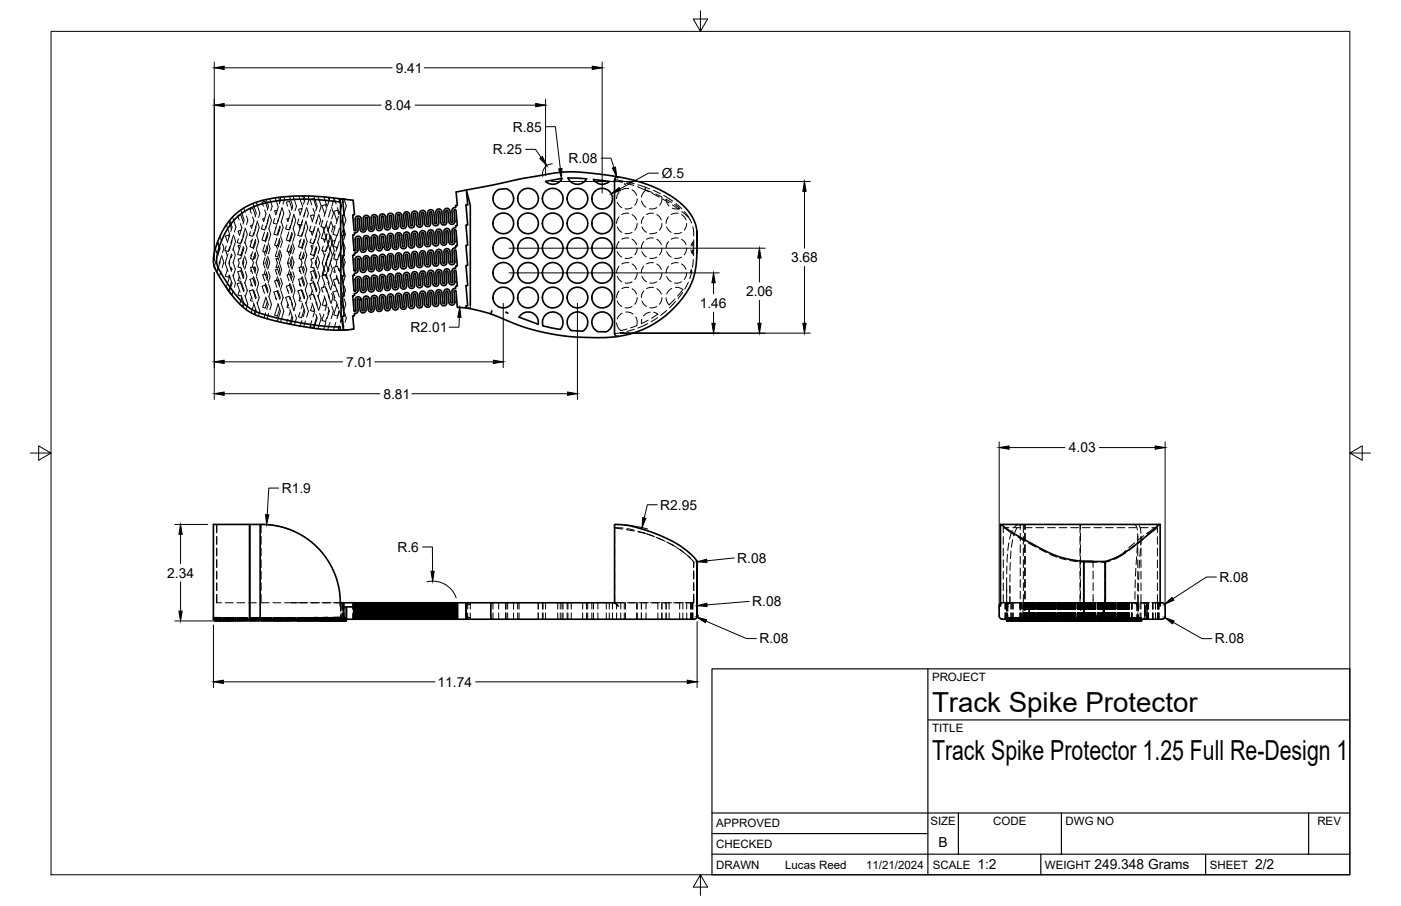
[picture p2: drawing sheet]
<svg xmlns="http://www.w3.org/2000/svg" width="432mm" height="279mm" viewBox="0 0 432 279" stroke-linecap="round" stroke-linejoin="round" font-family="sans-serif">
<defs><g id="words">
<g font-size="8.5">
<text x="287.3" y="219.5">Track Spike Protector</text>
<text x="287.3" y="234.5">Track Spike Protector 1.25 Full Re-Design 1</text>
</g>
<g font-size="4.3">
<text x="122" y="22.4">9.41</text>
<text x="118.6" y="33.9">8.04</text>
<text x="158.1" y="40.6">R.85</text>
<text x="151.9" y="47.6">R.25</text>
<text x="175.2" y="50.3">R.08</text>
<text x="204" y="54.9">Ø.5</text>
<text x="243.8" y="80.9">3.68</text>
<text x="215.6" y="95">1.46</text>
<text x="230" y="91.3">2.06</text>
<text x="126.6" y="102.4">R2.01</text>
<text x="106.7" y="113.1">7.01</text>
<text x="118.2" y="122.9">8.81</text>
<text x="329.5" y="139.5">4.03</text>
<text x="86.8" y="152">R1.9</text>
<text x="203.5" y="157.1">R2.95</text>
<text x="122.5" y="170.2">R.6</text>
<text x="227.2" y="173.6">R.08</text>
<text x="51.5" y="178.1">2.34</text>
<text x="375.8" y="179.5">R.08</text>
<text x="231.8" y="187">R.08</text>
<text x="234.1" y="198.4">R.08</text>
<text x="374.5" y="198.4">R.08</text>
<text x="134.9" y="211.8">11.74</text>
<text x="289.3" y="261.2">B</text>
<text x="301.2" y="268.1">1:2</text>
<text x="337.3" y="268.1">249.348 Grams</text>
<text x="386.8" y="268.1">2/2</text>
</g>
<g font-size="3.5">
<text x="287.3" y="210.1">PROJECT</text>
<text x="287.3" y="225.8">TITLE</text>
<text x="220.7" y="255.2">APPROVED</text>
<text x="286.7" y="254.5">SIZE</text>
<text x="306.1" y="254.5">CODE</text>
<text x="328.4" y="254.5">DWG NO</text>
<text x="406" y="254.5">REV</text>
<text x="220.7" y="261.5">CHECKED</text>
<text x="220.7" y="267.9">DRAWN</text>
<text x="242" y="267.9">Lucas Reed</text>
<text x="267" y="267.9">11/21/2024</text>
<text x="287.5" y="267.9">SCALE</text>
<text x="322.1" y="267.9">WEIGHT</text>
<text x="372.9" y="267.9">SHEET</text>
</g>
</g></defs>
<!-- layer: Hidden -->
<g fill="none" stroke="#000" stroke-width=".31">
<path d="M143.7 58.6l.3 1M189.4 55.4l2.6 .4M189.8 55.4l-.4 .4 2.5 .4M190.8 59.2l-.6 1.1-.2 1M192.4 56.7l.4 .1M193 56.5l2.3 .7M193.2 56.1l2.3 .6M193.8 58.2l-1-.1-1.2 .4M194.8 58.5l.8 .7 .6 1M196.4 57.6l2.5 1.1M196.6 57l3.7 1.3M198.8 57.7l.1 1"/>
<path d="M198.9 58.7l1.1 .4M201 59.4l-.4-.2a1.61 1.61 0 0 0-1.7-.4 1.61 1.61 0 0 0-1 1.4l-.2 .6M201 59.7l2.2 1.1M201.4 58.7l2.1 1M202.1 59.8l1.6 .8a1.61 1.61 0 0 1 0 2.1l-.4 .5M66.8 79.9l-.8 2.3M67 74.8l.7 2.2M67.1 74.4l.7 2.1-.7 2.3-.7-2.1M67.8 72.8l.4 1.3M68.2 79l-.7 2.3M68.3 78.8l.7 2.1-.5 1.6M68.6 75.2l.4 1.3-.4 1.4"/>
<path d="M69.5 77.3l.6 1.6M69.7 75.9l-.4 1.3 1.1 .4 .4-1.5M69.8 69.3l1 3.1M70.3 78.3a5.4 5.4 0 0 0 0 5.4M70.5 77.1l.1 .2M70.5 68.2l.9 2.5M70.6 73l-.2-.5-.9 .3 .6 1.9M70.7 76.5l.1 .2M70.8 72.5l-.7 2.3M70.8 67.9l.7 2.2-.4 1.3M71.2 79l.1 .3 .1-1-.9 2.8 .9 2.6M71.2 74.8l.1 .2"/>
<path d="M71.4 74.2l-.8 3M71.7 66.9l1 3.2-.5 1.4M71.9 76.8l.6 1.9-.7 2.3 .7 2-.6 2.2M71.9 72.7l-.7 2.3M72 72.5l.6 1.9-.9 2.8M73.5 73.6l-.4 1.2 1 .3 .5-1.3M73.7 67.8l-.4-1.3 .9-.3 .8 2.5M74 75.9l-.8 2.6 1 .3 .8-2.7 .2 .5-1 3.1-.8 .2 .3 1.2-.4 1.3 1 .2 .9 2.6-.2 .6M74.1 69l.4 1.3M74.2 64.8l1.1 3.1-.4 1.2M74.2 75.5l-.8 .3 .4 1M74.3 71.1l-.9 .2 .4 1.3"/>
<path d="M74.3 78.4l.2 .5M74.4 74.3l.1 .3M74.5 70.2l-.7 2.3M74.8 77l.1 .4M74.9 72.8l.1 .3M75.1 72l-.7 2.8M75.1 64.2l.5 1.3M75.2 79.4l-.5 1.7 .5 1.5M75.4 78.9l.7 2-.7 2.2M75.5 74.7l.6 1.9-.5 1.7M75.6 70.4l.6 1.8-.8 2.8M75.6 70.4l-.7 2.2"/>
<path d="M75.9 66.6l.5 1.3-.4 1.3M77.2 71.4l-.3 1.2 1 .3 .4-1.3M77.4 65.8l-.4-1.2 1-.3 .7 2.3M77.6 78.6l-.3 .1 .1 .3M77.6 74.2l-.3 .1 .2 .5M77.7 79.9l.4 1.1-.4 1.4M77.8 73.7l-.8 2.4 1 .3 .8-2.6M77.9 77.7l-.7 2.1 .8 .2 .7-2.2M77.9 66.9l.4 1.2M77.9 69.4l-.7 .2 .3 .9M78 62.7l1 3-.4 1.2M78 76.3l.1 .5"/>
<path d="M78.1 72.2l.1 .3M78.3 68l-.7 2.3M78.4 75.1l.1 .4M78.5 70.8l.1 .3M78.6 78.1l.2 .7-.3 1-.2-.7M78.7 74l.2 .4-.7 2.1M78.8 69.8l-.6 2.7M79 62.4l1.1 3.3-.4 1.4M79 76.9l.6 1.9-.7 2.2 .7 2.1-.6 2.1M79.3 68.3l.6 1.8-.8 2.6 .6 1.7-.6 2.3M79.4 68.2l-.7 2.3M80.9 69.4l-.4 1.2 1.1 .3 .5-1.4"/>
<path d="M81.2 63.6l-.4-1.2 .9-.4 .8 2.4M81.2 72.6v.1M81.3 77.6l.5 1.4M81.5 71.5l-.7 2.5 .9 .3 .8-2.6M81.6 64.7l.4 1.3-.7 2.2M81.6 67.3l-.6 .2 .3 .8M81.6 75.5l-.6 2 .8 .2 .6-2.1M81.7 79.4l-.5 1.6 .3 .1-.3 .1 .5 1.5M81.7 74.3l.2 .4M81.9 70.1v.2M81.9 77.3l.2 .6M82 61.5l.8 2.1-.4 1.2"/>
<path d="M82.1 73.1l.1 .4M82.3 68.8v.2M82.3 76l.2 .6-.5 1.7M82.4 79.5l-.5 1.6 .5 1.5M82.5 71.9l.1 .4-.6 2M82.5 79.1l.6 1.9-.6 2.1M82.6 67.7l-.7 2.7M82.7 74.9l.5 1.7-.5 1.7M83.1 66.2l.6 1.7-.9 2.6 .6 1.8-.6 2.1M83.1 66.1l-.7 2.3M83.1 61.3l.8 2.3-.4 1.4M84.6 67.4l-.4 1.4 1.1 .4 .5-1.6"/>
<path d="M84.8 61l1 2.8M85 70.2l-.1 .1v.2M85.2 75.8l.3 1.1M85.3 69.6l-.9 2.6 1 .3 .9-2.8M85.3 73.4l-.7 2.2 .9 .3 .7-2.3M85.4 77.3l-.5 1.7 .7 .2 .5-1.8M85.4 64.8l-.8 .3 .4 1.1M85.5 72.2l.1 .3M85.6 75.4l.2 .5M85.7 68.1v.1M85.7 64l-.7 2.2M85.9 60.9l.4 1.3"/>
<path d="M85.9 71l.1 .4M85.9 78l.3 .8-.4 1.4-.2-.5-.5 .1 .4 1.3-.4 1.4 .5 .1 .2-.6 .4 1.1-.3 1M86.1 73.9l.2 .6-.6 1.7M86.1 66.7v.1M86.2 77.1l.6 1.7-.7 2.3 .7 2-.6 1.9M86.3 69.8l.1 .3-.7 2.2M86.3 60.8l.2 .6-.4 1.4M86.4 65.7l-.8 2.7M86.4 72.7l.6 1.8-.5 1.8M86.7 68.4l.6 1.7-.7 2.3M86.9 64.1l-.7 2.3M86.9 64l.6 1.8-.9 2.8"/>
<path d="M87.5 60.7l.2 .7-.5 1.6M88.4 69.4l-.4 1.2 1.1 .3 .4-1.4M88.7 63.6l-.5-1.2 1-.4 .8 2.4M88.7 72.6v.1M88.8 77.6l.5 1.4M89 71.5l-.8 2.5 1 .3 .8-2.6M89 64.7l.5 1.3-.7 2.2M89.1 67.3l-.6 .2 .2 .8M89.1 75.5l-.7 2 .8 .2 .7-2.1M89.2 79.4l-.6 1.6 .4 .1-.4 .1 .5 1.5M89.2 60.6l1 3-.3 1.2M89.2 74.3l.1 .4"/>
<path d="M89.3 70.1l.1 .2M89.4 77.3l.2 .6M89.6 73.1l.1 .4M89.8 68.8v.2M89.8 76l.2 .6-.5 1.7M89.9 79.5l-.6 1.6 .6 1.5M89.9 71.9l.2 .4-.6 2M90 79.1l.6 1.9-.6 2.1M90.1 67.7l-.7 2.7M90.1 74.9l.6 1.7-.5 1.7M90.3 60.5l1.1 3.1-.5 1.4M90.6 66.2l.5 1.7-.8 2.6 .6 1.8-.6 2.1"/>
<path d="M90.6 66.1l-.7 2.3M92.1 67.5l-.5 1.6 1.2 .3 .5-1.7M92.1 60.5l1.2 3.3M92.5 78.6l-.2 .1 .1 .3M92.6 74.2l-.3 .1 .1 .5M92.6 69.4l-.4 .2 .3 .9M92.7 79.9l.4 1.1-.4 1.4M92.8 73.7l-.8 2.4 .9 .3 .8-2.6M92.8 69.4l-1 3.2 1.1 .3 .4-1.3M92.8 69.4h.1M92.8 77.7l-.6 2.1 .8 .2 .7-2.2M92.9 76.3l.2 .5"/>
<path d="M93 64.6l-.1-.3-.9 .3 .5 1.5M93.1 72.2l.1 .3M93.2 64.1l-.7 2.3M93.2 68.1h.1M93.2 68.1l-.4 1.3M93.3 60.4l.5 1.6M93.3 75.1l.2 .4M93.5 70.8l.1 .3M93.6 78.1l.2 .7-.3 1-.2-.7M93.7 74l.1 .4-.6 2.1M93.7 66.6h.1M93.7 60.4l.3 1-.5 1.6"/>
<path d="M93.8 69.8l-.7 2.7M93.9 76.9l.7 1.9-.7 2.2 .7 2.1-.7 2.1M93.9 65.7h.1M94.3 68.3l.6 1.8-.8 2.6 .6 1.7-.7 2.3M94.3 68.2l-.7 2.3M94.4 64.3l-.8 2.7M94.5 64l.6 1.7-.4 1.4M95 60.5l.3 .9-.6 1.7M95.8 71.4l.4 1.2M95.8 69.7l-.4 1.5 1.1 .4 .6-1.8M95.9 73.6l-.4 1.2 1.1 .3 .4-1.3M96.1 63.2l-.6-1.6 1.1-.4 1 3"/>
<path d="M96.5 64.3l.5 1.6M96.5 75.9l-.8 2.6 .9 .3 .9-2.7 .1 .5-1 3.1-.8 .2 .4 1.2-.4 1.3 .9 .2M96.6 75.5l-.8 .3 .4 1M96.7 71v.1M96.7 60.5l1.1 3.1-.5 1.5M96.8 78.4l.1 .5M96.8 66.7l-.2-.5-.9 .3 .6 1.8M96.8 74.3l.1 .3M96.9 66.3l-.7 2.2M97 70.2v.1M97 70.2l-.7 2.3M97.2 77l.1 .4"/>
<path d="M97.3 72.8l.1 .3M97.5 68.6v.1M97.6 72l.1 .2-.9 2.6M97.7 67.8l-.4 1.3M97.7 79.4l-.5 1.7 .5 1.5M97.8 78.9l.7 2-.7 2.2M97.9 74.7l.7 1.9-.6 1.7M98 60.6l1 3-.5 1.7M98 70.4l.7 1.8-.9 2.8M98.1 70.4l-.7 2.2M98.1 66.4l-.7 2.3M98.2 66.1l.6 1.8-.4 1.3"/>
<path d="M99.4 68.2v.2M99.4 77.3l.6 1.6M99.5 70l1.6 5.1a3.8 3.8 0 0 1 .1 4l-1.9 5.4 1.2 .4 1.7-5.1M99.5 67.9l-.6 2 1.3 .4 .7-2.2M99.6 75.9l-.4 1.3 1.1 .4 .5-1.5M99.7 73.7l.3 1M99.8 60.7l1 3M100 70.2l.1 .2M100.1 70.2l-1 3.3 1.2 .4 .5-1.8M100.2 78.3a5.3 5.3 0 0 0 0 5.4M100.5 77.1v.2M100.5 73h.1"/>
<path d="M100.5 69.2l2.5 8.1-.4 1.3M100.6 64.5l-.7 2.3M100.6 76.5l.1 .2M100.7 64.2l-.4-1.1-1.1 .4 .9 2.6M100.7 72.5l-.7 2.3M100.7 72.3v.1M101.1 71.1h.1M101.2 74.8v.2M101.2 60.9l.3 .8M101.3 70.6v.1M101.3 78.4l-.1 .9-.1-.3M101.3 78.3l-.9 2.8 .9 2.6"/>
<path d="M101.4 74.2l-.8 3M101.4 60.9l.2 .5-.6 2M101.5 70l-.5 1.4M101.8 76.8l.6 1.9-.6 2.3 .6 2-.6 2.2M101.8 72.7l-.7 2.3M101.9 72.5l.6 1.9-.9 2.8M101.9 68.6l-.7 2.3M101.9 64.7l-.7 2.3M102 68.2l.6 1.9-.4 1.4M102.2 63.9l.6 1.8-.6 1.8M102.8 61l.2 .4-.7 2.1M103 61.1l.6 1.8"/>
<path d="M103.3 70.1l-.7 2.1 1.3 .4 .7-2.2M103.3 74.1l-.4 .1 .2 .5M103.3 78.3l-.4 .1 .2 .6M103.4 69.6l-.5 .2 .2 .7M103.6 76.3l.2 .5M103.8 72.6l-1.1 3.4 1.3 .3M103.9 76.3l-.3 1.2M104 64l.6 1.8M104.3 66.7l-.7 2.3M104.4 61.2l.8 2.6M104.5 66.2l-.5-1.4-1.2 .4 1.1 3M104.5 78.7v.1"/>
<path d="M104.5 78.5l-.5 1.7-1.2-.4 .4-1.1M104.6 61.3l.7 2.2-.6 2.1M104.6 74.4l-.6 1.9M104.9 61.3v1M104.9 61.5v.8M104.9 61.3l.7 .1M105.1 76.9v.1M105.2 76.4l-.8 2.7M105.5 79.3l-.5 1.7 .5 1.5M105.6 75.1l-.7 2.2M105.6 71l-.7 2.2M105.7 66.9l-.7 2.3"/>
<path d="M105.7 78.8l.7 2.1-.7 2.2M105.7 74.6l.7 1.9-.5 1.7M105.9 70.3l.6 1.9-.5 1.7M106 66l.6 1.9-.6 1.9M106 61.4l.7 2.1-.7 2.3M190.2 77.6l.5 .8 .9 .9M190.2 70l.5 .8 .9 .8M190.2 62.4l.8 1.2 .6 .4M190.8 74.5l-.6 1-.2 1M190.8 66.9l-.6 1-.2 1M193.8 73.4l-1.5 .1-.7 .3M193.8 65.8l-1-.1-1.2 .5"/>
<path d="M194.8 79.3l-1 .4h-1.1M194.8 71.7l-1 .3h-1.1M194.8 64.1l-1 .3h-1.1M194.8 73.8l.8 .6 .6 1.1M194.8 66.2l.8 .6 .6 1M196.4 76.5l-.3 1.3-.5 .8M196.4 68.9l-.3 1.2-.5 .9M196.4 61.3l-.3 1.2-.5 .8M197.8 62l.4 1.1 .9 .8M197.8 70l.5 .8 .9 .8M197.8 77.6l.5 .8 .9 .9M198.4 66.9l-.6 1-.1 1"/>
<path d="M198.4 74.5l-.6 1-.1 1M201.4 65.8l-1-.1-1.1 .5M201.4 73.4l-1.4 .1-.7 .3M202.4 71.7l-.9 .3h-1.2M202.4 79.3l-.9 .4h-1.2M202.4 66.2l.8 .6 .6 1M202.4 73.8l.8 .6 .6 1.1M202.4 64l-1.1 .4h-1.2M204 68.9l-.2 1.2-.5 .9M204 76.5l-.2 1.3-.5 .8M204.2 61.4l2 1.2M204.6 60.3l2.8 1.8"/>
<path d="M205.5 70l.4 .8 1 .8M205.5 77.6l.4 .8 1 .9M206 66.9l-.6 1-.1 1M206 74.5l-.6 1-.1 1M207 62.4l-1.7-1 .4 1.4 .5 .7M207.2 63.2l2 1.4M208 63.1l1.5 1.2-1.5 .1-.8-.2M208.3 62.8l1.8 1.5M209 65.8l-.9-.1-1.2 .5M209 73.4l-1.4 .1-.7 .3M210 71.7l-.9 .3h-1.2M210 79.3l-.9 .4h-1.2"/>
<path d="M210.1 66.2l.7 .6 .6 1M210.1 73.8l.7 .6 .6 1.1M210.2 65.3l2 1.8M210.9 65.2l1.2 1.6 1.1 2M211.6 68.9l-.2 1.2-.5 .9M211.6 76.5l-.2 1.3-.5 .8M213 77l.4 1.3 .1-1.2M213 75.9l.5-1.2v1.2M213.5 69.9l.3 2.8M213.8 73.9v5M214.8 71.9l.1 .1M214.9 73.7l-.1 1.5"/>
<path d="M214.9 73.1v.4M67.2 82.4l-.4 1.4M67.7 80.6l-.9 3.4M68.1 83.7l-.5 1.6M70.1 83.2l-.7 2 1 .3 .3-.7 .8 2.6-.8 2.6M70.7 80.6l-.1 .8M70.8 85.3l-1.1 3.3M71.2 83.1l.1-.5v.9M71.4 86.9l-.9 2.8M71.8 84.8l.8 2.6-.4 1.2M71.9 89.7l-.4 1.3M73.8 85.3l-.4 1.2 .9 .3"/>
<path d="M73.8 89.6l-.5 1.4 1 .3v-.3M74.3 86.8h.1M74.4 91.2l.9 2.6-.3 1M74.4 87.2l.8 2.3-.1 .4-1-2.8-1 .4 .9 2.6M74.5 83.1l-.2 .6M74.5 87.4l-.1 .4M74.5 91.7l-.6 2.1M75 80.3l.2 .6-.3 .8M75 84.6l-.2 .6M75 88.9l-.1 .4M75 85.9l-.8-2.4-.9 .3 .7 2.3M75.1 93.3l-.4 1.2"/>
<path d="M75.4 87.1l.8 2.4-.6 2M75.5 91.1l.9 2.7-.5 1.7M75.6 83.7l.5 1.5-.6 2.1M77.4 83.2l-.1 .4 .3 .1M77.5 87.4l-.2 .5 .4 .2M77.5 91.7l-.3 1 .8 .2M78 85.9l-1 .3 .8 2.2M78 85.9l.7 2.3M78.1 93.4l.9 2.6-.3 1.1M78.1 85.3l-.1 .6M78.2 89.5l.7 2.2-.1 .4M78.2 89.6l-.1 .3"/>
<path d="M78.2 85.5l.7 1.9-.2 .6M78.3 93.8l-.9 2.7M78.3 83.1l.2-.8 .3 .8-.2 .8M78.6 86.5l-.2 .6M78.7 90.9l-.2 .4M78.7 84.3l-.7-2-.8 .2 .7 1.9M78.8 95.3l-.5 1.6M78.8 92.1l-.9-2.7-1 .3 .8 2.6M79.1 85.4l.6 2-.6 2 .8 2.3-.6 1.9M79.2 93.2l.9 2.8-.4 1.5M81.2 89.5l.1 .2M81.7 87.9l-.9 .4 .7 2.2"/>
<path d="M81.7 87.9l.8 2.4M81.8 83.2l-.5 1.5M81.9 96.5l-.5 1.5M81.9 87.4l-.2 .5M81.9 91.6l.8 2.3-.5 1.5M81.9 91.7l-.9 3.1 .8 .2 .6-2M82 87.7l.6 1.9-.2 .5M82 83.8l.5 1.5-.2 .8M82.2 84.2l-.3 .8M82.2 80.1l.3 .9-.3 1M82.3 88.5l-.2 .6M82.4 86.5l-.6-2-.8 .3 .6 1.8"/>
<path d="M82.7 83.8l.5 1.5-.5 1.9M82.8 87.6l.6 2-.5 1.9 .8 2.4-.5 1.6M82.8 96.6l-.5 1.7M85 91.7l-.1 .3 .2 .1M85.6 85.3l-.4 1.2M85.6 89.5l-.1 .5M85.6 93.6l.8 2.4-.9 3.1M85.7 93.8l-1.1 3.4 .9 .3 .7-2.3M85.7 89.7l.7 2-.2 .5M85.8 85.9l.5 1.5-.2 .7M85.9 86.2l-.3 .7M86 90.7l-.1 .5"/>
<path d="M86.1 84.7l-.5-1.7-.7 .2 .5 1.6M86.2 88.5l-.7-2.1-.9 .3 .7 1.9M86.3 92.3l-.9-2.6-1 .4 .8 2.4M86.5 85.8l.5 1.6-.6 1.9M86.6 89.6l.7 2.1-.6 1.9M86.6 93.5l.9 2.5-1 3.3M88.7 89.5l.1 .2M88.7 98.4l-.4 1.3M88.8 93.8l-.4 1 .8 .2M89.2 87.9l.8 2.4M89.2 87.9l-1 .4 .8 2.2M89.3 83.2l-.5 1.5"/>
<path d="M89.3 95.5l.9 2.6-.6 1.9M89.3 87.4l-.1 .5M89.4 91.6l.8 2.3-.2 .3M89.4 91.7l-.1 .3M89.5 87.7l.6 1.9-.2 .5M89.5 96l-.4 1.3M89.5 92.5l-.4-1.1-1.1 .3 .9 2.7M89.5 83.8l.5 1.5-.2 .8M89.6 84.2l-.2 .8M89.7 80.1l.3 .9-.4 1M89.7 88.5l-.1 .6M89.9 93.6l.7 2.3"/>
<path d="M89.9 93l-.1 .3M89.9 86.5l-.7-2-.7 .3 .6 1.8M90 97.5l-.7 2.4M90.2 83.8l.5 1.5-.6 1.9M90.3 87.6l.6 2-.6 1.9 .8 2.4-.5 1.8M91 97l.4 1.1-.7 2.1M92.4 83.2l-.1 .4 .3 .1M92.4 87.4l-.1 .5 .3 .2M92.5 91.7l-.3 1 .7 .2M92.9 85.9l.8 2.3M92.9 85.9l-.9 .3 .8 2.2M93.1 98.8l-.6 1.8"/>
<path d="M93.1 93.4l.9 2.6-.6 1.7M93.1 85.3l-.2 .6M93.1 89.5l.8 2.2-.1 .4M93.2 89.6l-.2 .3M93.2 85.5l.6 1.9-.2 .6M93.2 93.8l-.4 1.4M93.3 83.1l.2-.8 .3 .8-.3 .8M93.5 86.5l-.2 .6M93.6 90.9l-.1 .4M93.6 84.3l-.6-2-.8 .2 .6 1.9M93.7 95.3l-.8 2.7-.9-.3 .4-1.4M93.8 92.1l-.9-2.7-1.1 .3 .9 2.6"/>
<path d="M94 85.4l.7 2-.6 1.9 .8 2.4-.6 1.9M94.1 93.2l1 2.8-.6 1.8M94.1 98.9l-.5 1.8M96.2 93.5l.8 2.2M96.2 85.3l-.4 1.2 .9 .3M96.2 89.6l-.4 1.4M96.3 93.8l-.6 2 .9 .3 .2-.7M96.7 82.6l.9 2.6-.2 .6M96.7 82.6h.1M96.7 86.8h.1M96.8 91l-.1 .2M96.8 91.2l.8 2.8"/>
<path d="M96.9 87.2l.8 2.3-.2 .4-.9-2.8-1.1 .4 .9 2.6M96.9 83.1l-.2 .6M96.9 87.4l-.1 .4M97 91.7l-.1 .2M97 92.2l-.5-1.5-1.1 .4 .4 1.3M97 95.9l-.5 1.9M97.3 96.9l.5 1.2-1 3.1M97.4 80.3l.2 .6-.2 .8M97.4 93.3l.7 2.2M97.4 84.6l-.2 .6M97.4 88.9l-.1 .4M97.5 85.9l-.9-2.4-.9 .3 .8 2.3"/>
<path d="M97.5 93.3v.2M97.6 97.7l-1 3.3-1.1-.3 .6-1.8M97.8 87.1l.9 2.4-.7 2M97.9 91.1l.9 2.7-.6 2M98 83.7l.6 1.5-.7 2.1M98.5 96.7l.5 1.4-1 3.3M99.8 96.9l-.6 1.9 1.1 .4 .4-1.2M99.9 91.2l.8 2.3M100 83.2l-.6 1.8M100 87.4l-.3 1.2M100.1 91.7l-.8 2.4 1.1 .3 .2-1M100.5 85.2l.1-.4 .8 2.6-.1 .3"/>
<path d="M100.5 99.3l-.8 2.3M100.5 88.9l.9 2.9M100.6 80.6l-.1 .8M100.6 89.1l-.1 .1M100.7 85.9l-.4-1.2-1.1 .4 1 2.7M100.7 85.3l-.1 .3M100.8 89.5l-.1 .2M100.8 89.9l-.5-1.5-1.2 .4 .4 1.3M100.8 93.8l-.6 2M101.1 94.6l.4 1.3-.7 2.3M101.1 83.1l.2-.5 .1 .4-.2 .5M101.1 87l.8 2.3"/>
<path d="M101.2 91l.7 2.3M101.3 86.9l-.1 .3M101.3 91.2v.2M101.4 95.6l-.4 1.2M101.7 84.8l.8 2.6-.6 2M101.7 99.4l-.7 2.3M102.2 90.4l.4 1.3-.6 1.9M102.3 94.4l.5 1.5-.7 2.4M103.1 83.2l-.2 .7 .5 .1M103.1 87.5l-.2 .6 .5 .1M103.2 91.7l-.3 .8 .6 .2M103.5 80l.3 1-.4 1.3"/>
<path d="M103.5 99.4l-.7 2.4M103.6 92.9l.8 2.3M103.7 84.8l.7 2.3M103.8 85.3l-.2 .7M103.8 89.6v.1M103.9 93.8l-1.1 3.3 1.2 .4 .5-1.7M104.4 83.1l.1-.2 .6 2.5M104.5 87.1l-.1 .1M104.5 83.5l-.5-1.4-1.2 .4 .5 1.2M104.5 87.4v.1M104.5 83.1l-.1 .2M104.5 87.6l-.5-1.7-1.3 .4 1.2 3.4"/>
<path d="M104.6 91.6l-.7-2-1.3 .5 .6 1.7M104.6 95.9l-.7 2.4M104.8 96.3l.5 1.8-.4 1.3M104.8 88.2l.4 1.4M104.9 84.6l.7 2.3M104.9 88.7l.8 2.3M105 92.7l.7 2.3M105.1 84.9v.3M105.1 80.6v.6M105.2 89.2l-.1 .1M105.3 98l-.4 1.3M105.9 83.7l.5 1.5-.7 2.1"/>
<path d="M106 88l.5 1.5-.6 2M106 92.1l.6 1.7-.6 2M106.1 96.1l.6 2-.4 1.3M144.9 94.1v.6a.63 .63 0 0 1-.9 .3h-.3M190.1 99.5a2.37 2.37 0 0 0 1.5 2.4l1.6-.4M190.2 85.2l.5 .9 .9 .8M190.2 92.8l.5 .9 .9 .8M190.8 82.1l-.6 1-.2 1.1M190.8 89.7l-.6 1.1-.2 1M191.7 96.6l-.9 .7-.6 1.1M192.9 96.2l1.2 .1 1 .6M193.8 81h-1l-1.2 .4"/>
<path d="M193.8 88.6h-1l-1.2 .4M194.8 86.9l-1 .4h-1.1M194.8 94.5l-1 .4h-1.1M194.8 81.4l.8 .6 .6 1.1M194.8 89l.8 .7 .6 1M195.9 97.7l.5 1.2a1.5 1.5 0 0 1-1.3 2l-.7 .2M196.4 84.2l-.3 1.2-.5 .8M196.4 91.8l-.3 1.2-.5 .8M197.8 98.5l-.1 1.3 2.1-1.1M197.8 85.2l.5 .9 .9 .8M197.8 92.8l.5 .9 .9 .8M198.4 82.1l-.6 1-.1 1.1"/>
<path d="M198.4 89.7l-.6 1.1-.1 1M199.6 99.8l-3 1.4M200.4 96.3l-.9 .2-1.1 .9M201.4 81h-1l-1.1 .4M201.4 88.6h-1l-1.1 .4M201.5 96.3l1.3 .6-2 1.2M202.4 86.9l-.9 .4h-1.2M202.4 94.5l-.9 .4h-1.2M202.4 81.4l.8 .6 .6 1.1M202.4 89l.8 .7 .6 1M202.7 97.9l-2 1.3M204 84.2l-.2 1.2-.5 .8"/>
<path d="M204 91.8l-.2 1.2-.5 .8M205.3 91.8l.3 1.4 .6 .8 1.8-1.8M205.5 95.7l-1.9 1.5M205.5 85.2l.4 .9 1 .8M206 82.1l-.6 1-.1 1.1M207.1 88.9l-.8 .6-.8 1.2M208.2 88.6l1.4 .2 .9 .5-1.7 2M208.2 93l-1.8 1.9M209 81h-.9l-1.2 .4M210 86.9l-.9 .4h-1.2M210.1 81.4l.7 .6 .6 1.1M210.4 90.1l-1.4 2"/>
<path d="M211.6 84.2l-.2 1.2-.5 .8M212.2 87l-1.1 2.2M213.1 83.1l-.2 1zM213.2 83.6l-.6 2.3M213.7 80.1l-.3 2.3M104.5 100.5l-.4 1.3M104.6 100.5l-.4 1.3M104.9 100.8v1M105.7 100.8l.2 1 3.2-.3M106 100.5l-.4 1.3M106.8 101.7h.1M192 102.5l-2.6 .4"/>
<path d="M195.5 101.6l-2.3 .6M65.8 161.7v1.5M65.8 164.4v2.4M65.8 168v2.4M65.8 171.6v2.4M65.8 175.2v2.3M65.8 178.7v2.4M66.8 161.7v2.6M66.8 165.5v2.4M66.8 169v2.4M66.8 172.6v2.4M66.8 176.2v2.4"/>
<path d="M66.8 179.8v2.3M76.9 161.7v1.5M76.9 164.4v2.4M76.9 168v2.4M76.9 171.6v2.4M76.9 175.2v2.3M76.9 178.7v2.4M80.5 161.7v2.6M80.5 165.5v2.4M80.5 169v2.4M80.5 172.6v2.4M80.5 176.2v2.4"/>
<path d="M80.5 179.8v2.3M189.4 162.8v1.5M189.4 162.7l2.7 .2M189.4 162.8l2.5 .4M189.4 165.5v2.4M189.4 169.1v2.4M189.4 172.7v2.3M189.4 176.2v2.4M189.4 179.8v2.4M189.4 162.7l.4 .2M193 163.3l2.4 .5M193.3 163l2.3 .5"/>
<path d="M196.6 164l2.2 .5M196.7 163.9l2.2 .6M198.8 164.5h.1M198.9 164.5l2.2 .8M199.5 164.7l2.2 .8M202.2 165.7l2.2 .9M202.8 166l2.2 .9M205.5 167.2l2.1 1.1M206.1 167.4l2.3 1.4M208.6 168.9l2 1.3M209.4 169.4l1.9 1.5M211.5 171l1.1 1"/>
<path d="M212.2 171.6l1.6 1.8M213.8 179.7v2.4v-2.4M213.8 173.3v1.7M213.8 176.1v2.4zM214.8 173.2h.1M214.8 173.1v.1M214.8 173.2v2.7M214.8 177.1v2.4M309.2 162.7l2.2 1.5M309.2 165.5v2.4M309.2 169.1v2.4M309.2 172.6v2.4"/>
<path d="M309.2 176.2v2.4M309.2 179.8v2.4M310.3 178.1v2.4M310.3 174.6v2.4M310.5 171l-.1 2.4M310.9 167.4l-.3 2.4M310.9 162.7h-1.7v1.6M311.3 177.1v2.4M311.4 173.5l-.1 2.4M311.6 169.9l-.2 2.4M311.9 164.5l.9 .6M312 163.6l-.9 2.7"/>
<path d="M312.1 166.4l-.4 2.4M312.1 162.7h2.4M313.4 162.9l-1 2.3M313.8 165.7l2.1 1.2M314.3 161.7l-.9 .2-.8 .7M314.5 161.7v1.5M314.5 164.4v2.4M314.5 168v2.4M314.5 171.6v2.4M314.5 175.2v2.3M314.5 178.7v2.4M315.3 161.7l-1 .3"/>
<path d="M315.4 161.7v2.6M315.4 165.5v2.4M315.4 169v2.4M315.4 172.6v2.4M315.4 176.2v2.4M315.4 179.8v2.3M315.7 162.7h2.4M315.9 161.7v1.5M315.9 164.4v2.4M315.9 168v2.4M315.9 171.6v2.4M315.9 175.2v2.3"/>
<path d="M315.9 178.7v2.4M316.9 167.4l2.4 1.3M319.3 162.7h2.4M320.4 169.3l2.1 1.1M322.9 162.7h2.3M323.5 170.9l2.2 .9M326.4 162.7h2.4M326.6 172.1l1.9 .5M329.7 172.9l2.3 .3M330 162.7h2.4M332.9 161.7v2.6M332.9 165.5v2.4"/>
<path d="M332.9 169v2.4M332.9 172.6v2.4M332.9 176.2v2.4M332.9 179.8v2.3M333 161.7v1.5M333 164.4v2.4M333 168v2.4M333 171.6v2.4M333 175.2v2.3M333 178.7v2.4M333.2 173.3l3.7 .1M333.6 162.7h2.4"/>
<path d="M336.9 173.4h1.3M336.9 173.4v1.6M336.9 176.1v2.4M336.9 179.7v2.4M337.1 162.7h2.4M339.3 173.4h1.3v1.6M340.6 176.2v2.3M340.6 179.7v2.4M340.7 162.7h2.4M342.2 173l-1.6 .4M344.3 162.7h2.4M347 170.5l-3.7 2.1"/>
<path d="M347 169.8l-2 1.8M347.9 162.7h2.3M349.2 161.7l.9 .4 .4 1.3M349.7 167.4l-1.8 1.5M349.8 168.3l-1.9 1.5M349.9 178.8l-.1 2.4M350.1 175.3l-.1 2.4M350.3 171.7l-.1 2.4M350.6 168.1l-.2 2.4M350.6 164.6v2.4M350.7 165.3v2.6M350.7 169v2.4"/>
<path d="M350.7 172.6v2.4M350.7 176.2v2.4M350.7 179.8v2.3M350.9 180l-.1 2.3M351 176.4l-.1 2.4M351.2 162.2l.4 2.3M351.2 172.8l-.1 2.4M351.4 162.7h2.4M351.5 169.2l-.2 2.4M351.7 165.7l-.1 2.4M351.7 165.3v2.6M351.7 169v2.4"/>
<path d="M351.7 172.6v2.4M351.7 176.2v2.4M351.7 179.8v2.3M352.3 166.3l-1.6 1.3M352.5 165.2l-1.9 1.4M355 162.7h1.3M355.6 162.9l-2.2 1.6h1M356.3 163.2l-3 2.3M356.7 162.8l-.4-.1 .4 .1v1.5M356.7 165.5v2.4M356.7 169.1v2.4M356.7 172.7v2.3"/>
<path d="M356.7 176.2v2.4M356.7 179.8v2.4M65.8 182.3v2.4M65.8 185.9v2.4M65.8 189.4v1.6M66 191h.3M66.8 183.3v2.6h1.5M66.8 190.5h2.2v.5M66.8 183.3v2.6M66.8 190.5h-.4v.9h.4M67 190.5v.9M67.1 190.5v.9"/>
<path d="M67.6 190.5h1.4v.5M67.7 190.5v.9M67.8 190.5v.9M68.3 190.5v.9M69.3 191v-.5h3.4v.5M69.4 190.5h1.3l-.1 .9h1.3v-.9M69.4 190.5v.5M69.4 190.5h.3l.1 .9M69.5 185.9h2.4M69.5 190.5v.9M69.6 190.5v.9M69.8 191h.7"/>
<path d="M70.1 190.5v.9M70.4 190.5v.9M70.5 190.5v.9M70.7 191h.6M70.7 190.5v.9M70.8 190.5v.9M71.2 190.5v.9M71.3 190.5v.9M71.3 190.5l.1 .9M71.4 190.5v.9M71.5 190.5v.9M71.7 190.5v.9"/>
<path d="M71.8 190.5v.9M71.9 190.5h.6v.9h-.6zM72 190.5v.9M72.6 191v-.5h-2.1v.9M73 185.9h2.4M73.1 191v-.5l3 .1v.7M73.2 190.6v.7h1.2M73.3 190.6v.7M73.3 190.6l.1 .7M73.4 190.6h.9M73.4 190.6v.7M73.7 190.6v.7"/>
<path d="M73.8 190.6v.7M74.1 190.5v.9M74.2 190.5v.9M74.3 190.6v.7zM74.3 191.3h.1M74.3 191.3v-.7l.1 .7M74.3 191.3h.7M74.3 190.6h.7v.7M74.4 190.6h.6v.7M74.4 191.3h.6M74.4 190.6v.7M74.5 190.6v.7"/>
<path d="M74.7 190.6v.7M74.8 190.6v.7v-.7M74.9 190.6v.7M75 190.6h.4v.7h-.4M75 190.6h.5v.7h-.5zM75 190.6v.7M75.1 190.6v.7h.5M75.1 191.3h.1M75.1 190.6h.1M75.1 190.5v.9M75.2 190.6v.7M75.3 190.5v.9"/>
<path d="M75.4 190.6h.7v.7h-.7zM75.5 190.6v.7h.7v-.7h-.6v.7M75.6 190.6v.7M75.9 190.5h.5v.5M76.6 185.9h2.4M76.9 190.5h.1M76.9 190.5l2.4 .1v.7v-.7h.6v.7h-1.2M76.9 190.5v.5M76.9 182.3v2.4M76.9 185.9v2.4M76.9 189.4v1.6M77 190.6v.7h1.1"/>
<path d="M77.3 190.6h.3l.1 .7h-.4zM77.3 190.6v.7M77.4 190.6v.7M77.5 190.6v.7M77.6 190.6v.7M77.7 190.6v.7h.7v-.7v.7h.2v-.7M77.7 190.6v.7M77.9 190.5v.9M78 190.6v.7M78 190.5v.9M78.1 191.3v-.7h.6v.7M78.1 191.3h.6"/>
<path d="M78.1 190.6v.7M78.2 190.6v.7M78.3 190.6v.7M78.5 190.6v.7M78.6 191.3h.1M78.6 190.6h.1M78.6 191.3h.4M78.6 190.6v.7M78.7 190.6h.4v.7h-.4zM78.7 190.6v.7M78.8 190.6v.7M78.9 190.6v.7"/>
<path d="M79 190.5v.9M79 190.6h.6v.7h-.6zM79 190.6h-1.8v.7M79.1 190.6h.6v.7h-.6zM79.7 190.5h.4v.5M80.2 185.9h2.8M80.5 183.3v2.6M80.5 191v-.5h3.4v.5M81.2 190.7v.5M81.3 190.6v.7M81.3 190.7h.5v.5h-.5zM81.3 190.7v.5"/>
<path d="M81.4 191.3h.4M81.4 190.6h-.6v.4M81.5 190.7v.5M81.6 190.5v.8M81.7 190.7h.6M81.7 190.6v.7M81.8 190.6v.7h.6M81.9 190.7v.5M81.9 190.6v.7M81.9 190.7l-.1 .5M82 190.6v.7M82 190.5v.9"/>
<path d="M82.1 190.7v.5M82.2 190.7v.5h-.3M82.2 190.7h-1v.5h1.1M82.2 190.7h.3v.5h-.3zM82.2 190.7v.5M82.3 191.2h.1M82.3 190.7h.1M82.3 190.7h.4v.5h-.4zM82.3 190.6v.7M82.3 190.6h1.4v.4M82.4 190.6h.5v.7h-.5M82.4 190.6h-1.4v.7"/>
<path d="M82.4 190.6v.7M82.5 190.6v.7M82.6 190.6v.7M82.7 190.6v.7M82.8 190.5v.9M82.9 190.6h.5v.7h-.5zM83.1 190.6v.7M83.1 190.5v.9M83.1 191.2h-.6v-.5h.7v.5h-.5M84.1 185.9h2.4M84.2 191v-.5h3.5v.5M84.4 190.5h.1"/>
<path d="M84.4 190.5h1.1M84.4 190.5v.5M84.6 190.6v.7M84.8 190.5v.9M84.9 190.7v.5M85 190.6v.7M85.1 191.2h.8M85.1 190.7h-.2v.5h.2M85.1 190.7v.5M85.2 190.7h.7v.5M85.3 190.5v.9M85.4 190.6l.1 .7h.7"/>
<path d="M85.5 190.7h.4v.5h-.4zM85.5 190.6h-.9v.4M85.5 190.7h-.4l-.1 .5M85.5 190.7v.5h-.4M85.6 190.7v.5M85.7 190.6v.7M85.8 190.5v.9M85.9 190.5v.9M85.9 191.2h.3M85.9 190.7v.5M86 190.7l.1 .5M86.1 190.7h.3v.5h-.3z"/>
<path d="M86.1 190.6v.7M86.2 190.6h-.7v.7M86.2 191.3h.1M86.2 190.6h.1M86.2 190.6v.7M86.2 190.6h.5v.7h-.5zM86.2 190.7h-.3v.5M86.2 190.7h.6v.5h-.6zM86.3 190.5v.9M86.4 190.6v.7M86.4 190.7h.6v.5h-.6M86.5 190.5v.9"/>
<path d="M86.7 190.6h.6v.7h-.6zM86.9 190.5v.9M87.5 191v-.5h-1l-.1 .9M87.5 190.5v.9M87.7 185.9h2.2M88 190.5h.1M88 190.5l2.6 .1v.7v-.7h.5v.7h-1.5M88 190.5v.5M88.2 190.6h.1M88.2 190.6v.7M88.2 191.3h.1M88.4 191.3h.9"/>
<path d="M88.5 190.6v.7M88.6 190.7h.6v.5h-.6zM88.7 190.7v.5M88.7 190.6v.7M88.8 191.2h.6M88.8 190.7v.5M89 190.7v.5M89.1 190.6v.7M89.2 191.2h.4v-.5l-.4-.1-.1 .8M89.2 191.2h.1M89.2 190.5v.9M89.3 190.6h.6"/>
<path d="M89.3 190.6h-.9v.7M89.3 190.6v.7M89.4 190.7h.2v.5h-.2zM89.4 190.7h-.6v.5M89.5 190.6v.7M89.6 190.7h.5v.5h-.4v-.5v.5h-.1zM89.6 190.7h.4v.5h-.4zM89.8 190.6v.7M89.8 190.6l.1 .7h-.6M89.9 190.6v.7M89.9 185.9h4.5M89.9 185.9h1.5"/>
<path d="M89.9 190.6h.4v.7h-.4zM90 190.7h.6v.5h-.6M90 190.6v.7M90.1 190.7h.6v.5h-.6zM90.2 190.6v.7M90.2 190.5v.9M90.3 190.6h.6v.7h-.6M90.3 190.5v.9M90.7 190.5h.7v.5M91.6 191v-.5h3.7v.5M91.8 190.5v.5M92 190.6v.7"/>
<path d="M92.1 190.5v.9M92.4 190.6v.7M92.5 190.6v.7M92.5 190.6v.7h1.2M92.6 185.9h2.3M92.6 190.6v.7M92.7 190.6v.7M92.8 190.5v.1M92.8 191.3v.1M92.8 190.5v.9v-.8M92.9 190.6h-.7v.7h.7M92.9 190.6h.6"/>
<path d="M92.9 190.6l-1.1-.1v.5M92.9 190.6v.7M93 190.6v.7M93 190.6h.5v.7h-.5zM93 190.6h-.7v.7h1.2M93.1 190.6l-.2 .7M93.2 190.6v.7M93.2 190.6v.7v-.7M93.3 190.5v.9M93.5 190.6l.1 .7zM93.5 190.6h1.1v.7h-.7M93.5 190.6v.7h.4v-.7"/>
<path d="M93.5 191.3h.1M93.6 190.6v.7M93.6 190.5h1.5v.5M93.6 191.3h.1M93.6 190.6h.1M93.6 190.6h.5v.7h-.5zM93.7 190.5v1M93.7 190.6h-.8v.7M93.7 191.3h.1M93.7 190.6h.1M93.7 190.6v.7M93.8 190.6h.5v.7h-.5z"/>
<path d="M93.8 190.5v.9M93.9 190.5v.9M94 190.5v1M94.1 190.6h.6v.7M94.3 190.6h.6v.7h-.8M94.3 190.6v.7M94.5 190.5v.9M95 190.5v1M95.6 185.9h2.4M95.7 190.6v.7M95.8 191.3h.1M95.8 191.3h.9"/>
<path d="M95.8 190.6h.1M95.8 190.6v.7M95.8 190.6h.9M96.1 185.9h2.4M96.2 190.6v.7M96.3 190.6v.7M96.5 190.5v.1M96.5 191.3v.2M96.6 190.5h1v.9M96.6 190.5v.8v-.7h.2M96.6 190.5h-1.1v.9M96.6 190.6h-.9v.7"/>
<path d="M96.7 190.6v.7zM96.7 190.6l.1 .7zM96.7 190.6h-.9v.7M96.7 190.5v1M96.8 190.5h-1.4v.5M96.8 191.4h.8M96.8 190.6h.5v.7h-.5zM96.8 190.6v.7h-1.1M96.8 190.6v.7M96.9 190.6h.6M96.9 190.6v.7h.6v-.7v.7M96.9 190.6h-.1"/>
<path d="M97 190.6l-.1 .7h-1.1v-.7M97 190.5v.9M97.2 190.6v.7h-.5v-.7h.5M97.2 190.6h.6v.7h-.6zM97.3 190.6l.1 .7zM97.4 191.3v-.7h1.3v.7h-.7M97.4 191.3h1.2v-.7h-.7v.7M97.5 190.6h.5v.7h-.5zM97.5 190.6h.1M97.5 191.3h.1M97.6 190.5v.9M97.6 191.4h1.2"/>
<path d="M97.7 190.5v.9M97.8 190.5v1M97.8 190.6h.7v.7h-.7zM98.2 190.5v.9v-.9h.6M98.9 191.5v-1.1h4.1v1.1M99 191v-.5h-1v1M99.1 185.9h2.4M99.2 190.5v.9M99.3 191.4h1.1M99.4 190.5v.9M99.4 190.5l.1 1M99.5 191v.4"/>
<path d="M99.7 190.5h-.3v.9M99.7 190.5v.9h.9M99.7 190.5h.9v.9M99.7 185.9h2.4M99.8 190.5v1M100 190.5v.9M100.1 190.5v.9M100.2 190.4v.1M100.3 190.5h.1M100.3 191.4v.1M100.3 190.5h-1.2v.5M100.4 190.5h.2v.9h-.2z"/>
<path d="M100.4 190.5h-1.1v1M100.4 190.5v.9M100.5 190.5v.9M100.5 191.5h.1M100.6 191v.4M100.6 191.4h.1M100.6 190.5v.9M100.7 191.4h.6M100.7 190.5h.6v.9M100.7 190.5v.9M100.7 191v-.5v.5M100.8 190.5v.9"/>
<path d="M100.8 190.5v1M101 190.5h1.8v1M101.1 190.5v1M101.2 190.5h-.6l-.1 .9M101.2 190.5v1M101.2 190.5l.1 .9h-.7M101.3 190.5h1.1M101.3 190.5v.9h.5v-.9v1M101.3 190.5l-.1 .9M101.3 191.4v-.9h.6v.9M101.3 191v.4M101.4 190.5h.6v.9h-.6z"/>
<path d="M101.4 190.5v.9h-1.7v-.9M101.4 191.4h.1M101.4 190.5h-1.1v.9M101.4 190.5h.1M101.4 190.4v1.1M101.5 190.5v1M101.6 190.4v1.1M101.7 191.4h.1M101.9 190.5h.6v.9h-.6zM102 190.5v.9M102 190.5h.6v.9h-1.3M102.2 190.5v1"/>
<path d="M102.3 191v.4M102.4 190.5v.9M102.6 190.4h.1M102.6 190.4v1.1h1.4M102.6 190.4h1.6M102.7 185.9h2.2h-1.6M102.7 190.4h.1M102.7 190.4v1.1zM102.8 190.5h1.6M102.8 190.4v1.1M102.9 191.4h.6v-.9v.9h.3M102.9 190.5h.5v.9h-.5z"/>
<path d="M103 191v.5M103.1 190.5v.9M103.3 190.5v.9M103.6 190.5v.9M103.9 190.4v1.1M103.9 190.4l.1 .1M103.9 191.4v.1M104 190.5h.5v1h-.5zM104.1 190.4h1.2v1.1M104.4 190.5v.9h-.6v-.9v1M104.4 190.5l.1 .9v-.9M104.4 190.4v1.1"/>
<path d="M104.4 190.5h-.8v.9h.9M104.5 190.5h.6M104.5 190.5l1.5-.1v1.1h-1.8M104.5 191.4h.1M104.5 190.5v1M104.5 190.5v.9h.6M104.6 190.4v1.1M104.9 185.9v2.6M104.9 189.7v1.3M104.9 187.2h.2M105.1 190.5v.9h-.6M105.1 190.5v.9"/>
<path d="M105.1 191.4h1.3v-.9h-.7v.9M105.1 185.9v2.6M105.1 189v2.4M105.2 190.5h.5v.9h-.5M105.2 190.5v.9M105.2 190.4v1.1M105.3 190.4v1.1M105.5 185.9v1.9M105.5 189v2M105.6 190.4h1.1v.6M105.6 188.3l.1-2.4 .2 2.4M105.6 189.5v1.5"/>
<path d="M105.7 190.5h.7v.9h-.7zM105.9 189.5v2v-1h.6v1h-2M106 190.4h.6v1.1h-.6zM106 190.4v1.1M106.1 185.9v1.9M106.1 189v2M106.8 191h.1M108.7 185.9v1.9M108.7 189v2M108.9 189.5v1.5M108.9 185.9v2.4M109.1 185.9v1.9"/>
<path d="M109.1 189v2M109.2 185.9v1.9M109.2 189v2M109.3 185.9v1.9M109.3 189v2M109.4 185.9v1.9M109.4 189v2M109.5 185.9v1.9M109.5 189v2M109.6 185.9v1.9M109.6 189v2M109.7 185.9v1.9"/>
<path d="M109.7 189v2M109.8 185.9v1.9M109.8 189v2M109.9 185.9v1.9M109.9 189v2M110.1 185.9v1.9M110.1 189v2M110.2 185.9v1.9M110.2 189v2M110.3 185.9v1.9M110.3 189v2M110.5 185.9v1.9"/>
<path d="M110.5 189v2M110.7 185.9v1.9M110.7 189v2M110.9 185.9v1.9M110.9 189v2M111 185.9v1.9M111 189v2M111.2 185.9v1.9M111.2 189v2M111.3 185.9v1.9M111.3 189v2M111.6 185.9v1.9"/>
<path d="M111.6 189v2M111.7 185.9v1.9M111.7 189v2M111.8 185.9v1.9M111.8 189v2M111.9 185.9v1.9M111.9 189v2M112 185.9v1.9M112 189v2M112.1 185.9v1.9M112.1 189v2M112.2 185.9v1.9"/>
<path d="M112.2 189v2M112.3 185.9v1.9M112.3 189v2M112.4 185.9v1.9M112.4 189v2M112.6 185.9v1.9M112.6 189v2M112.7 185.9v1.9M112.7 189v2M112.8 185.9v1.9M112.8 189v2M113 185.9v1.9"/>
<path d="M113 189v2M113.2 185.9v1.9M113.2 189v2M113.4 185.9v1.9M113.4 189v2M113.5 185.9v1.9M113.5 189v2M113.6 185.9v1.9M113.6 189v2M113.7 185.9v1.9M113.7 189v2M113.8 185.9v1.9"/>
<path d="M113.8 189v2M114.1 185.9v1.9M114.1 189v2M114.2 185.9v1.9M114.2 189v2M114.4 185.9v1.9M114.4 189v2M114.5 185.9v1.9M114.5 189v2M114.6 185.9v1.9M114.6 189v2M114.7 185.9v1.9"/>
<path d="M114.7 189v2M114.9 185.9v1.9M114.9 189v2M115.1 185.9v1.9M115.1 189v2M115.2 185.9v1.9M115.2 189v2M115.3 185.9v1.9M115.3 189v2M115.5 185.9v1.9M115.5 189v2M115.7 185.9v1.9"/>
<path d="M115.7 189v2M115.8 185.9v1.9M115.8 189v2M116 185.9v1.9M116 189v2M116.1 185.9v1.9M116.1 189v2M116.2 185.9v1.9M116.2 189v2M116.3 185.9v1.9M116.3 189v2M116.6 185.9v1.9"/>
<path d="M116.6 189v2M116.7 185.9v1.9M116.7 189v2M116.8 185.9v1.9M116.8 189v2M116.9 185.9v1.9M116.9 189v2M117 185.9v1.9M117 189v2M117.1 185.9v1.9M117.1 189v2M117.2 185.9v1.9"/>
<path d="M117.2 189v2M117.4 185.9v1.9M117.4 189v2M117.5 185.9v1.9M117.5 189v2M117.6 185.9v1.9M117.6 189v2M117.7 185.9v1.9M117.7 189v2M117.8 185.9v1.9M117.8 189v2M118 185.9v1.9"/>
<path d="M118 189v2M118.2 185.9v1.9M118.2 189v2M118.3 185.9v1.9M118.3 189v2M118.5 185.9v1.9M118.5 189v2M118.6 185.9v1.9M118.6 189v2M118.7 185.9v1.9M118.7 189v2M118.8 185.9v1.9"/>
<path d="M118.8 189v2M119.1 185.9v1.9M119.1 189v2M119.2 185.9v1.9M119.2 189v2M119.3 185.9v1.9M119.3 189v2M119.4 185.9v1.9M119.4 189v2M119.5 185.9v1.9M119.5 189v2M119.6 185.9v1.9"/>
<path d="M119.6 189v2M119.7 185.9v1.9M119.7 189v2M119.9 185.9v1.9M119.9 189v2M120 185.9v1.9M120 189v2M120.1 185.9v1.9M120.1 189v2M120.2 185.9v1.9M120.2 189v2M120.5 185.9v1.9"/>
<path d="M120.5 189v2M120.6 185.9v1.9M120.6 189v2M120.8 185.9v1.9M120.8 189v2M121 185.9v1.9M121 189v2M121.1 185.9v1.9M121.1 189v2M121.2 185.9v1.9M121.2 189v2M121.3 185.9v1.9"/>
<path d="M121.3 189v2M121.6 185.9v1.9M121.6 189v2M121.7 185.9v1.9M121.7 189v2M121.8 185.9v1.9M121.8 189v2M121.9 185.9v1.9M121.9 189v2M122 185.9v1.9M122 189v2M122.1 185.9v1.9"/>
<path d="M122.1 189v2M122.2 185.9v1.9M122.2 189v2M122.4 185.9v1.9M122.4 189v2M122.5 185.9v1.9M122.5 189v2M122.6 185.9v1.9M122.6 189v2M122.7 185.9v1.9M122.7 189v2M122.8 185.9v1.9"/>
<path d="M122.8 189v2M122.9 185.9v1.9M122.9 189v2M123.1 185.9v1.9M123.1 189v2M123.3 185.9v1.9M123.3 189v2M123.5 185.9v1.9M123.5 189v2M123.6 185.9v1.9M123.6 189v2M123.7 185.9v1.9"/>
<path d="M123.7 189v2M124 185.9v1.9M124 189v2M124.1 185.9v1.9M124.1 189v2M124.2 185.9v1.9M124.2 189v2M124.4 185.9v1.9M124.4 189v2M124.5 185.9v1.9M124.5 189v2M124.6 185.9v1.9"/>
<path d="M124.6 189v2M124.7 185.9v1.9M124.7 189v2M124.9 185.9v1.9M124.9 189v2M125 185.9v1.9M125 189v2M125.1 185.9v1.9M125.1 189v2M125.2 185.9v1.9M125.2 189v2M125.3 185.9v1.9"/>
<path d="M125.3 189v2M125.4 185.9v1.9M125.4 189v2M125.6 185.9v1.9M125.6 189v2M125.8 185.9v1.9M125.8 189v2M125.9 185.9v1.9M125.9 189v2M126.1 185.9v1.9M126.1 189v2M126.2 185.9v1.9"/>
<path d="M126.2 189v2M126.5 185.9v1.9M126.5 189v2M126.6 185.9v1.9M126.6 189v2M126.7 185.9v1.9M126.7 189v2M126.9 185.9v1.9M126.9 189v2M127 185.9v1.9M127 189v2M127.1 185.9v1.9"/>
<path d="M127.1 189v2M127.2 185.9v1.9M127.2 189v2M127.3 185.9v1.9M127.3 189v2M127.5 185.9v1.9M127.5 189v2M127.6 185.9v1.9M127.6 189v2M127.7 185.9v1.9M127.7 189v2M127.9 185.9v1.9"/>
<path d="M127.9 189v2M128.1 185.9v1.9M128.1 189v2M128.3 185.9v1.9M128.3 189v2M128.4 185.9v1.9M128.4 189v2M128.6 185.9v1.9M128.6 189v2M128.7 185.9v1.9M128.7 189v2M129 185.9v1.9"/>
<path d="M129 189v2M129.1 185.9v1.9M129.1 189v2M129.2 185.9v1.9M129.2 189v2M129.3 185.9v1.9M129.3 189v2M129.4 185.9v1.9M129.4 189v2M129.5 185.9v1.9M129.5 189v2M129.6 185.9v1.9"/>
<path d="M129.6 189v2M129.7 185.9v1.9M129.7 189v2M129.8 185.9v1.9M129.8 189v2M130 185.9v1.9M130 189v2M130.1 185.9v1.9M130.1 189v2M130.2 185.9v1.9M130.2 189v2M130.3 185.9v1.9"/>
<path d="M130.3 189v2M130.4 185.9v1.9M130.4 189v2M130.6 185.9v1.9M130.6 189v2M130.8 185.9v1.9M130.8 189v2M130.9 185.9v1.9M130.9 189v2M131.1 185.9v1.9M131.1 189v2M131.2 185.9v1.9"/>
<path d="M131.2 189v2M131.5 185.9v1.9M131.5 189v2M131.6 185.9v1.9M131.6 189v2M131.7 185.9v1.9M131.7 189v2M131.8 185.9v1.9M131.8 189v2M131.9 185.9v1.9M131.9 189v2M132 185.9v1.9"/>
<path d="M132 189v2M132.1 185.9v1.9M132.1 189v2M132.3 185.9v1.9M132.3 189v2M132.5 185.9v1.9M132.5 189v2M132.6 185.9v1.9M132.6 189v2M132.7 185.9v1.9M132.7 189v2M132.9 185.9v1.9"/>
<path d="M132.9 189v2M133.1 185.9v1.9M133.1 189v2M133.3 185.9v1.9M133.3 189v2M133.4 185.9v1.9M133.4 189v2M133.5 185.9v1.9M133.5 189v2M133.6 185.9v1.9M133.6 189v2M133.7 185.9v1.9"/>
<path d="M133.7 189v2M134 185.9v1.9M134 189v2M134.1 185.9v1.9M134.1 189v2M134.2 185.9v1.9M134.2 189v2M134.3 185.9v1.9M134.3 189v2M134.5 185.9v1.9M134.5 189v2M134.6 185.9v1.9"/>
<path d="M134.6 189v2M134.8 185.9v1.9M134.8 189v2M135 185.9v1.9M135 189v2M135.1 185.9v1.9M135.1 189v2M135.2 185.9v1.9M135.2 189v2M135.4 185.9v1.9M135.4 189v2M135.6 185.9v1.9"/>
<path d="M135.6 189v2M135.7 185.9v1.9M135.7 189v2M135.9 185.9v1.9M135.9 189v2M136 185.9v1.9M136 189v2M136.1 185.9v1.9M136.1 189v2M136.5 185.9v1.9M136.5 189v2M136.6 185.9v1.9"/>
<path d="M136.6 189v2M136.7 185.9v1.9M136.7 189v2M136.8 185.9v1.9M136.8 189v2M136.9 185.9v1.9M136.9 189v2M137 185.9v1.9M137 189v2M137.1 185.9v1.9M137.1 189v2M137.3 185.9v1.9"/>
<path d="M137.3 189v2M137.4 185.9v1.9M137.4 189v2M137.5 185.9v1.9M137.5 189v2M137.6 185.9v1.9M137.6 189v2M137.7 185.9v1.9M137.7 189v2M137.9 185.9v1.9M137.9 189v2M138 185.9v1.9"/>
<path d="M138 189v2M138.2 185.9v1.9M138.2 189v2M138.4 185.9v1.9M138.4 189v2M138.5 185.9v1.9M138.5 189v2M138.6 185.9v1.9M138.6 189v2M138.7 185.9v1.9M138.7 189v2M139 185.9v1.9"/>
<path d="M139 189v2M139.1 185.9v1.9M139.1 189v2M139.2 185.9v1.9M139.2 189v2M139.3 185.9v1.9M139.3 189v2M139.4 185.9v1.9M139.4 189v2M139.5 185.9v1.9M139.5 189v2M139.6 185.9v1.9"/>
<path d="M139.6 189v2M139.8 185.9v1.9M139.8 189v2M139.9 185.9v1.9M139.9 189v2M140 185.9v1.9M140 189v2M140.1 185.9v1.9M140.1 189v2M140.2 185.9v1.9M140.2 189v2M140.4 185.9v1.9"/>
<path d="M140.4 189v2M140.5 185.9v1.9M140.5 189v2M140.6 186.9v3M140.6 189.9v.1M140.7 185.9v5.1M140.9 185.9v1.9M140.9 189v2M143.6 185.9v1.9M143.6 189v2M143.7 189.9l.1 1.1M143.7 189.9l.3 1.1"/>
<path d="M143.8 185.9l-.1 4M144 185.9l-.3 .8v3.2M144.1 185.9v1.9M144.1 189v2M144.9 186.4l-1.2 .4v3.2l1.2 .5M144.9 190.5v.5M144.9 185.9v.5M144.9 186.4v1.4M144.9 189v1.5M151.9 185.9v1.9M151.9 189v2M153.7 185.9v1.9"/>
<path d="M153.7 189v2M155.8 185.9v1.9M155.8 189v2M155.9 185.9v1.9M155.9 189v2M156 185.9v1.9M156 189v2M156.5 185.9v1.9M156.5 189v2M158.3 185.9v1.9M158.3 189v2M159.6 185.9v1.9"/>
<path d="M159.6 189v2M160 185.9v1.9M160 189v2M165.9 185.9v1.9M165.9 189v2M167.2 185.9v1.9M167.2 189v2M167.4 185.9v1.9M167.4 189v2M168.1 185.9v1.9M168.1 189v2M171.9 185.9v1.9"/>
<path d="M171.9 189v2M172.7 185.9v1.9M172.7 189v2M173.2 185.9v1.9M173.2 189v2M173.5 185.9v1.9M173.5 189v2M174.8 185.9v1.9M174.8 189v2M175 185.9v1.9M175 189v2M176.1 185.9v1.9"/>
<path d="M176.1 189v2M179.6 185.9v1.9M179.6 189v2M180.8 185.9v1.9M180.8 189v2M181.1 185.9v1.9M181.1 189v2M182.4 185.9v1.9M182.4 189v2M182.9 185.9v1.9M182.9 189v2M184.3 185.9v1.9"/>
<path d="M184.3 189v2M186.9 185.9v1.9M186.9 189v2M187.8 185.9v1.9M187.8 189v2M188.8 185.9v1.9M188.8 189v2M189.4 183.4v2.5l1.2 1M189.4 185.9h2.7M190 185.9v1.9M190 189v2M190.3 185.9h2.4"/>
<path d="M191.3 185.9v1.9M191.3 189v2M192.4 185.9v1.9M192.4 189v2M192.8 185.9v1.9M192.8 189v2M193.3 185.9h2.4M193.9 185.9h2.4l-.1 1.9M196.2 189v2M196.4 185.9v1.9M196.4 189v2M196.9 185.9h2.4"/>
<path d="M197.5 185.9h2.4M197.7 185.9v1.9M197.7 189v2M199.1 185.9v1.9M199.1 189v2M200.4 185.9h2.4M201 185.9h2.4M202.8 185.9v1.9M202.8 189v2M204 185.9v1.9M204 189v2M204.6 185.9h2.4"/>
<path d="M205.3 185.9v1.9M205.3 189v2M206.2 185.9v1.9M206.2 189v2M206.4 185.9h-2.4v1.9M207.6 185.9h2.4M208.2 185.9h2.4M209.5 185.9v1.9M209.5 189v2M210.5 185.9v1.9M210.5 189v2M211.2 185.9h2.4"/>
<path d="M211.6 185.9v1.9M211.6 189v2M211.8 185.9h2M212.9 185.9v1.9M212.9 189v2M213.1 185.9v1.9M213.1 189v2M213.4 185.9v1.9M213.4 189v2M213.5 185.9v1.9M213.5 189v2M213.8 185.9v-1v1"/>
<path d="M213.8 185.9h.1M213.8 183.3v2.6M214.8 186.8v3.1M214.8 186.9h.1M214.8 180.6v2.4M214.8 184.2v2.6M214.9 186.9h.1M214.9 186.9v3M309 185.9l-.6 .2M309.1 185.9h2.4M309.2 185.9l-.5 .2-.3 .6M309.2 183.4v2.5h2.1"/>
<path d="M309.8 185.9v1.9M309.8 189v2M310 185.9v1.9M310 189v2M310.2 185.9v1.9M310.2 189v2M310.3 181.7v2.4M310.3 185.3v1.6M310.3 190.4l2.4 .1M310.3 190.4h1.3M310.3 180.6v2M310.3 183.8v4.7"/>
<path d="M310.3 189v2.5M310.3 187.2v1.3M310.3 189.7l.1 1.8M310.5 185.9v1.9M310.5 189v2.5M310.6 189.7l.1 1.8h3.3v-1h-3.3M310.9 190.5v1M311.1 190.5h3.3v.9h-3.3zM311.3 180.7v2.3M311.3 185.9h.1M311.3 180.6v2M311.3 183.8v2.1"/>
<path d="M311.3 185.9l-.6 .2-.4 .8M311.3 184.2v1.7M311.3 185.9l-.7 .2-.3 .8M311.3 185.9h1.8M311.3 185.9a.8 .8 0 0 0-.9 .3 .8 .8 0 0 0 .1 1h.1M311.6 190.5v.9M311.6 187.8l-.1-1.9-.8 .6-.1 2M311.6 189v2M311.7 185.9v1.9M311.7 189v2M311.9 190.5h2.1v.9h-2.1zM312.1 190.5v.9"/>
<path d="M312.1 189v2.3h2.5v-.7M312.1 185.9v1.9M312.1 190.6h4M312.3 185.9v1.9M312.3 189v2M312.4 190.6v.7M312.4 185.9h2.4M312.7 185.9h2.3M312.7 191.5h-2.4M312.8 190.5h3.3v.9h-3.3zM312.8 190.4h3M312.8 190.4l11.1 .1"/>
<path d="M313 190.5v.9M313.1 190.5h-1.7v.9h1.7M313.3 190.5v.9M313.8 190.6v.7M314 190.5h36.9v.9h-3M314 190.4l.1 .9M314.1 190.4v1.1M314.3 185.9v1.9M314.3 189v2M314.4 190.6v.7M314.5 182.3v2.4M314.5 185.9v2.4"/>
<path d="M314.5 189.4v1.6M314.5 185.9v1.9M314.5 189v2M314.6 185.9v1.9M314.6 189v2.4M314.6 190.5h1.7v1h-1.7zM314.7 185.9v1.9M314.7 189v2M314.9 190.6v.7M315 190.5v1M315.2 190.6v.7M315.2 185.9v1.9"/>
<path d="M315.2 189v2M315.4 189v2M315.4 183.3v4.5M315.4 185.9v1.9M315.5 185.9v1.9M315.5 189v2M315.6 185.9v1.9M315.6 189v2.3M315.7 185.9v1.9M315.7 189v2M315.8 185.9l.1 2.4M315.8 189v2"/>
<path d="M315.9 182.3v2.4M315.9 185.9v2.4M315.9 189v2M316 187.8v-1.9h2.4v1.9M316 189v2M316 185.9v1.9M316 189l.1 2.4M316.1 185.9v1.9M316.1 189l.1 2.5M316.2 185.9v1.9M316.3 185.9h2.3v1.9M316.3 185.9l-.7 .2-.3 .6v3.5l.3 .5 .7 .3-.1-2"/>
<path d="M316.3 185.9v1.9M316.3 189v2.3M316.4 185.9v1.9M316.4 189v2M316.5 190.5h-3.6v.9h3.6v-.9h1.8v.9h-1.8M316.5 185.9v1.9M316.5 189v2M316.6 185.9v1.9M316.6 189v2.4M316.7 185.9v1.9M316.7 189v2M316.7 190.6h-.7v.7h.7v-.7h1.6v.7h-1.6"/>
<path d="M316.8 190.6h1.5v.7h-1.5zM316.8 190.6h-2.7v.7M316.8 185.9v1.9M316.8 189v2M316.9 190.6h1.4v.7h-1.4zM316.9 190.6h-2.3v.7M316.9 191.3h-2.8M316.9 185.9v1.9M316.9 189v2M317 185.9v1.9M317 189v2M317 189l.1 2.3"/>
<path d="M317.1 190.4h2.3M317.1 191.3h.1M317.1 190.6h.1M317.1 190.6h1.2v.7h-1.2zM317.1 190.5l.9 .5M317.1 186.4l.9-.5v1.9M317.1 185.9v1.9M317.1 189v2M317.2 185.9v1.9M317.2 189v2M317.3 185.9v1.9M317.3 189v2.4"/>
<path d="M317.4 185.9v1.9M317.4 189v2M317.5 185.9v1.9M317.5 189v2M317.6 185.9v1.9M317.6 189v2.3M317.6 185.9l.1 1.9v-1.7M317.7 186.1l-.4 .8v3.2l.4 .7 .6 .2v-.6h-2M317.7 186.1l.6-.2v1.9M317.7 189l-.1 2M317.7 190.5h1v.9h-1zM317.7 185.9v1.9"/>
<path d="M317.8 189l-.1 2M317.8 185.9v1.9M317.8 189v2M317.9 185.9v1.9M317.9 189v2.3M318 189v2.4M318.1 187.8v-1.9h-.2l-.8 .7v3.5l.4 .6 .6 .3M318.1 189v2.4M318.1 185.9v1.9M318.1 189v2M318.2 185.9v1.9M318.2 189v2.3"/>
<path d="M318.2 190.6h-1.8v.7h4.2M318.3 190.5h-2v.9h4.7M318.3 189v2.5M318.3 190.6h.8M318.4 189v2M318.4 189l.1 2.4h4.7M318.4 185.9v1.9M318.5 190.5h1.9v.9M318.5 191.3h4.2M318.5 190.6h1.9v.7M318.5 189v2.3h4M318.5 185.9v1.9"/>
<path d="M318.6 189v2M318.6 190.6v.7h.2M318.7 185.9v1.9M318.7 189v2M318.8 190.6v.7h.3M318.8 191.3h-.5M318.8 185.9v1.9M318.8 189v2M318.8 190.6h1.6v.7h-1.6zM318.9 185.9v1.9M318.9 189v2M319 185.9v1.9"/>
<path d="M319 189v2M319.1 190.6h1.3v.7h-1.3zM319.2 190.6h1.2v.7h-1.2zM319.4 190.6v.7M319.4 190.5h1v.9h-1zM319.6 185.9v1.9M319.6 189v2M319.6 187.8v-1.9h2.4v1.9M319.6 189v2.4M319.7 185.9v1.9M319.7 189v2M319.8 187.8v-1.9h2.4v1.9"/>
<path d="M319.8 189v2M319.9 185.9v1.9M319.9 189v2.3M320 185.9v1.9M320 189v2.3M320 190.7h.4v.5h-.4zM320 189l.1 2.3M320.1 185.9v1.9M320.1 189v2M320.2 185.9v1.9M320.2 189l.1 2.4M320.3 185.9v1.9"/>
<path d="M320.3 189v2M320.4 185.9v1.9M320.4 189v2.4M320.4 190.6h2.1v.7h-1.9M320.4 189v2M320.5 189l.1 2v-.5h2M320.5 185.9v1.9M320.6 190.6h4.4M320.6 185.9v1.9M320.6 189v2.3M320.6 190.6h3.8M320.6 190.4h1.9"/>
<path d="M320.7 189v2.4h1.9l-.1-2.4M320.7 185.9v1.9M320.7 190.5h.2v.9M320.7 189v2.4M320.8 189v2.3h.4v-.7h-.4M320.8 185.9v1.9M320.9 189v2.2h.5v-.5h-.5M320.9 190.6v.7M320.9 185.9v1.9M321 185.9v1.9M321 189v2.5M321.1 190.6h1.4v.7h-1.4z"/>
<path d="M321.1 190.6h-.2v.7h.2M321.1 185.9v1.9M321.1 189v2.4M321.1 191.5h-8.3M321.1 189v2.3M321.2 185.9v1.9M321.2 189v2M321.3 185.9v1.9M321.3 189v2.4M321.4 185.9v1.9M321.4 189v2M321.4 190.7h1.2v.5h-1.2"/>
<path d="M321.4 191.3v.2M321.5 185.9v1.9M321.5 189v2M321.6 185.9v1.9M321.6 189v2M321.7 185.9v1.9M321.7 189v2M321.8 185.9v1.9M321.8 189v2M321.9 185.9v1.9M321.9 189v2M322 189v2.5"/>
<path d="M322.1 185.9v1.9M322.1 189v2.4M322.1 189l.1 2.3M322.2 189v2M322.3 185.9v1.9M322.3 189v2.4M322.4 185.9v1.9M322.4 189v2.4M322.4 190.7h.2v.5h-.2zM322.5 185.9v1.9M322.5 191v.3h-1.3M322.6 190.6v.7h-2"/>
<path d="M322.6 185.9v1.9M322.6 189v2M322.7 185.9v1.9M322.7 189v2.4M322.7 190.5h2v.9h-2zM322.7 190.6h4.9M322.7 189l.1 2.2h3.5M322.8 190.7h1.9v.5M322.8 189v2.3h.4v-.7h-.4M322.8 185.9v1.9M322.9 190.5h.1v.9M322.9 190.5h1.8v.9h-1.8z"/>
<path d="M322.9 190.5v.9M322.9 185.9v1.9M322.9 189v2M323 189v2.2h.6v-.5M323 185.9v1.9M323 190.7h1.7M323 189v2M323.1 189v2M323.2 185.9v1.9M323.2 189v2M323.3 185.9v1.9M323.3 189v2.5"/>
<path d="M323.4 187.8v-1.9h2.4v1.9M323.4 189v2.4M323.4 185.9v1.9M323.4 189l.1 2.4M323.5 185.9v1.9M323.5 189v2M323.6 191.2h1.1M323.6 185.9v1.9M323.6 189v2M323.7 185.9v1.9M323.7 189v2M323.7 191.4l-1.4 .1"/>
<path d="M323.8 185.9v1.9M323.8 189v2.3M323.9 190.5h.7v.9h-.7zM323.9 185.9v1.9M323.9 189l.1 2.2M324 185.9v1.9M324 189v2.4M324.1 185.9v1.9M324.1 189v2.3M324.2 185.9v1.9M324.2 189v2M324.3 185.9v1.9"/>
<path d="M324.3 189v2.3M324.4 189v2.4h2.9M324.4 185.9v1.9M324.4 189v2M324.5 190.5h3.9M324.5 185.9v1.9M324.5 189v2M324.6 189l.1 2.4h-1.8v-.9M324.6 185.9v1.9M324.7 190.7h4.4M324.7 185.9v1.9M324.7 189v2.3"/>
<path d="M324.7 189l.1 2.3h3.5v-2.3M324.8 190.6h2.1v.7M324.8 190.5h2.1v.5M324.8 185.9v1.9M324.8 189v2M324.9 185.9v1.9M324.9 189l.1 2.4M325 190.6h1.8M325 189v2.3h1.8M325 190.5h1.8v.9h-1.8zM325 190.5l-.1 .9v-.9h.3M325 185.9v1.9"/>
<path d="M325.1 185.9v1.9M325.1 189v2M325.2 189v2.2h1.6v-2.2M325.2 190.7h.7v.5M325.2 185.9v1.9M325.2 190.5h1.6v.9h-1.6zM325.3 190.6v.7zM325.4 190.6v.7M325.5 185.9h-2.3l-.1 1.9M325.6 190.6v.7M325.7 190.6v.1M325.7 191.2v.1"/>
<path d="M325.8 189v2.5M325.8 185.9v1.9M325.8 189v2M325.9 185.9v1.9M325.9 189v2.3M326 185.9v1.9M326 189v2.2M326.1 185.9v1.9M326.1 189v2.4M326.1 189v2M326.2 191.4v.1M326.2 185.9v1.9"/>
<path d="M326.2 189v2.3M326.3 191.4h-12.3M326.3 185.9v1.9M326.3 189v2M326.4 185.9v1.9M326.4 189v2M326.5 185.9v1.9M326.5 189v2.4M326.6 185.9v1.9M326.6 189v2.4M326.7 187.8v-1.9h2.4v1.9M326.7 189v2.4"/>
<path d="M326.7 185.9v1.9M326.7 189l.1 2.4M326.8 190.7h-1.9v.5h1.9M326.8 191.4h.1M326.8 191.2h8.6M326.8 185.9v1.9M326.9 187.8l.1-1.9h2.4l-.1 1.9M326.9 189v2.4M326.9 190.5h2.1M326.9 190.5h8.5M326.9 191.4h4.1M326.9 191.3h2.1v-.7h2.2v.7h-2.2"/>
<path d="M326.9 190.6h4.2M327 185.9v1.9M327 189v2.4M327.1 185.9v1.9M327.1 189v2.4M327.1 190.7h1.9v.5h-1.9zM327.1 189l.1 2.5M327.2 185.9v1.9M327.2 189l.1 2.4M327.3 185.9v1.9M327.3 189v2.3M327.3 191.4h.1"/>
<path d="M327.4 185.9v1.9M327.4 189v2.2M327.4 189l.1 2.4h1.8M327.5 185.9v1.9M327.5 189l.1 2.5M327.6 190.6h1.4v.7h-1.4zM327.6 190.6h-.7v.7h.7M327.6 185.9v1.9M327.6 189v2M327.7 185.9v1.9M327.7 189v2M327.8 185.9v1.9"/>
<path d="M327.8 189v2M327.9 190.6h1.9M327.9 190.7h1v.5h-1zM327.9 190.7h-.8v.5h.8M327.9 185.9v1.9M327.9 189v2M328 185.9v1.9M328 189v2.2M328.1 185.9v1.9M328.1 189v2.4M328.1 189l.1 2.3M328.2 185.9v1.9"/>
<path d="M328.2 189v2.4M328.3 185.9v1.9M328.4 185.9v1.9M328.4 189v2.3M328.4 189l.1 2.3M328.5 185.9v1.9M328.5 189v2.4M328.6 185.9v1.9M328.6 189v2.3M328.7 185.9v1.9M328.7 189v2M328.7 190.5h1.3"/>
<path d="M328.8 185.9v1.9M328.8 189v2.4M328.8 189l.1 2.4M328.9 185.9v1.9M328.9 189l.1 2.4M329 190.7h2v.5h-2M329 189v2.4h-2.1M329 185.9v1.9M329 190.7h2.1v.5h-2.1M329.1 189v2.4M329.1 185.9v1.9M329.1 189v2"/>
<path d="M329.2 185.9v1.9M329.2 189v2.4M329.3 191.4h1.7M329.3 189v2M329.4 185.9v1.9M329.4 189v2M329.4 189l.1 2.4M329.5 190.7h5.3v.5h-.6M329.5 189v2.3h3.2M329.5 185.9v1.9M329.6 190.5h3.1M329.6 185.9v1.9"/>
<path d="M329.6 189v2.5M329.7 185.9v1.9M329.7 189v2.3M329.8 185.9v1.9M329.8 189v2.4M329.8 191.3h-8M329.8 189l.1 2.4M329.9 185.9v1.9M329.9 189v2M330 185.9v1.9M330 189l.1 2.2M330.1 185.9v1.9"/>
<path d="M330.1 189v2.2M330.1 189v2M330.2 185.9v1.9M330.2 189v2M330.3 187.8v-1.9h2.4v1.9M330.3 189v2M330.4 185.9v1.9M330.4 189v2.3M330.5 185.9v1.9M330.5 189v2M330.5 187.8v-1.9h2.4v1.9M330.6 185.9v1.9"/>
<path d="M330.6 189v2.4M330.7 185.9v1.9M330.7 189v2M330.8 185.9v1.9M330.8 189v2M330.8 189l.1 2.4M330.9 185.9v1.9M330.9 189v2.4M331 191.4h1.4M331 185.9v1.9M331 189v2.4M331 191.2h4"/>
<path d="M331.1 190.6h2.2v.7h-2.2zM331.1 185.9v1.9M331.1 189v2.4M331.1 191l-.1 .4M331.2 185.9v1.9M331.2 189v2M331.2 190.6h3.1M331.3 185.9v1.9M331.3 189v2M331.4 189v2.4h1.7M331.4 185.9v1.9M331.5 185.9v1.9"/>
<path d="M331.5 189l-.1 2.4M331.8 190.6v.7M331.9 190.5h.1M331.9 190.7v.5M332 185.9v1.9M332 189v2.2M332.1 185.9v1.9M332.1 189v2.4M332.1 189l.1 2.3M332.2 185.9v1.9M332.2 189l.1 2.5M332.3 185.9v1.9"/>
<path d="M332.3 189v2.3M332.4 185.9v1.9M332.4 189v2M332.4 189v2.3M332.5 185.9v1.9M332.5 189v2M332.6 185.9v1.9M332.6 189v2M332.7 189v2M332.8 185.9v1.9M332.8 189v2.4M332.8 189v2.2"/>
<path d="M332.9 183.3l-.1 4.5M332.9 189l.1 2.4M333 182.3v2.4M333 185.9v2.4M333 189v2.4M333.1 185.9v1.9M333.1 189v2.4M333.1 191.4h15.4M333.1 190.7h1.1v.5h-1.1zM333.1 189l.1 2.4M333.2 185.9v1.9M333.2 189v2"/>
<path d="M333.3 185.9v1.9M333.3 189v2.4M333.3 190.6h1.9v.7h-1.9M333.4 185.9v1.9M333.4 189v2.4M333.5 185.9v1.9M333.5 189v2M333.5 189l.1 2.4M333.6 185.9v1.9M333.6 189l.1 2.4M333.7 185.9v1.9M333.7 189v2.4"/>
<path d="M333.8 185.9v1.9M333.8 189v2.4M333.8 190.7h3.4v.5h-1.8M333.8 187.8l.1-1.9h2.4l-.1 1.9M333.8 189v2M333.9 190.5h3.6M333.9 185.9v1.9M333.9 189v2M334 185.9v1.9M334 189v2.3M334.1 187.8v-1.9h2.8l-.1 1.9M334.1 189v2.2"/>
<path d="M334.1 185.9v1.9M334.1 189v2M334.2 185.9v1.9M334.2 189v2M334.3 185.9v1.9M334.3 189v2M334.3 191.2v.1M334.4 185.9v1.9M334.4 189v2M334.5 185.9v1.9M334.5 189v2.2M334.5 191.4h.1"/>
<path d="M334.5 189v2M334.6 185.9v1.9M334.6 189v2.3M334.6 190.6h-1.4v.7M334.7 185.9v1.9M334.7 189v2M334.8 185.9v1.9M334.8 189v2.5M334.8 189l.1 2.4M334.9 185.9v1.9M334.9 189v2M335 190.7h-1.7v.5"/>
<path d="M335 185.9v1.9M335 189v2.4M335.1 189v2.3h-.5v-.7h.5M335.1 185.9v1.9M335.2 185.9v1.9M335.2 189v2M335.2 189l-.1 2.4 .1-.9M335.2 190.7h1v.5h-1zM335.3 190.6h1.3v.7h-1.3zM335.3 185.9v1.9M335.3 189l.1 2.4M335.4 185.9v1.9"/>
<path d="M335.4 189v2.4M335.4 189v2.2M335.5 185.9v1.9M335.5 189l.1 2.4M335.6 185.9v1.9M335.6 189v2M335.7 189v2.4l.1-.9M335.7 185.9v1.9M335.7 190.5h-.4v.9l1.6 .1M335.8 189v2.2h2.8M335.8 185.9v1.9M335.8 190.7h3.5v.5h-1.7"/>
<path d="M335.9 185.9v1.9M335.9 189v2M335.9 189l.1 2.3M336 185.9v1.9M336 189v2M336.1 185.9v1.9M336.1 189v2.5M336.1 189v2M336.2 190.7h.5v.5l-.5 .1M336.2 189v2M336.3 185.9v1.9M336.3 189v2.3"/>
<path d="M336.4 185.9v1.9M336.4 189v2M336.5 185.9v1.9M336.5 189v2.3M336.5 189v2M336.6 185.9v1.9M336.6 189v2M336.7 185.9v1.9M336.7 189v2M336.8 185.9v1.9M336.8 189v2M336.8 191.4h-1.4v-.9h1.7l-.1 .9"/>
<path d="M336.8 191.4h.1M336.9 183.3l.1 2.6M336.9 185.9v1.9M336.9 189v2M337 190.5v.9h1.2M337 185.9h1.2M337 189v2.3h-1.7M337 185.9v1.9M337 190.6h-.4v.7M337.1 185.9v1.9M337.1 189v2.4M337.1 189v2"/>
<path d="M337.2 190.6h4.5v.7h-1.8M337.2 185.9v1.9M337.2 189l.1 2.4M337.3 185.9v1.9M337.3 189l.1 2.4M337.3 190.6h.6v.7h-.6zM337.4 189v2.3h-3.5M337.4 185.9v1.9M337.4 190.6h-1.9v.7h4M337.4 190.7h1.2M337.5 185.9v1.9M337.5 189v2"/>
<path d="M337.5 190.6h1.5v.7h-1.5zM337.6 185.9v1.9M337.6 189l.1 2.4M337.7 185.9v1.9M337.7 189l.1 2.3M337.7 190.5h1.9v.9h-1.9zM337.8 190.6v.7h2.6M337.9 190.5v.9M338 190.5v.9M338.1 190.6v.7M338.2 190.7v.5M338.2 191.4l.7 .1"/>
<path d="M338.2 185.9v1.9M338.2 189v2M338.3 190.5h3.5M338.3 185.9v1.9M338.3 189v2M338.4 185.9v1.9M338.4 189v2.4M338.5 185.9v1.9M338.5 189v2M338.5 189l.1 2.5M338.6 190.7h.4v.5h-.4zM338.6 185.9v1.9"/>
<path d="M338.6 189v2M338.7 185.9v1.9M338.7 189v2M338.8 185.9v1.9M338.8 189v2M338.9 185.9v1.9M338.9 189v2M339 190.6h.3v.7M339 185.9v1.9M339 189v2M339.1 191.4h4.8M339.1 185.9v1.9"/>
<path d="M339.1 189v2M339.1 191.4h.1M339.1 191v.4h.5M339.1 191v-.5h-1.7v.9h1.5M339.1 190.5v.5M339.2 185.9v1.9M339.2 189v2.4M339.2 189l.1 2.4M339.3 189v2M339.4 189v2.2h1.3M339.4 185.9v1.9M339.4 190.4h2.2"/>
<path d="M339.5 185.9v1.9M339.5 189v2.5M339.5 189l.1 2.2M339.6 185.9v1.9M339.6 189v2.4M339.6 190.6h1.4v.7h-1.4zM339.7 190.6h5.6M339.7 185.9v1.9M339.7 189v2.4M339.8 189v2.3h1.7v-.7h-7.2M339.8 185.9v1.9M339.9 185.9v1.9"/>
<path d="M339.9 189v2.5M339.9 189v2M340 185.9v1.9M340 189v2M340.1 185.9v1.9M340.1 189v2.3M340.1 189v2M340.2 185.9v1.9M340.2 189v2.3M340.3 185.9v1.9M340.3 189v2M340.4 185.9v1.9"/>
<path d="M340.4 189v2M340.5 185.9v1.9M340.5 189v2M340.5 191.3l-2.4 .2M340.6 185.9v1.9M340.6 189v2M340.6 185.9h-1.2l-.1 1.9M340.6 187.8v-1.9h2.5l-.1 1.9M340.6 183.3v2.6M340.7 190.5h3.2M340.7 185.9v1.9M340.7 189v2.3"/>
<path d="M340.7 190.7h.4v.5h-.4zM340.7 190.7h-1.3M340.8 185.9v1.9M340.8 189v2.3M340.8 189l.1 2.5M340.9 189l.1 2.5-4.2-.1M340.9 185.9v1.9M341 191.4h.1M341 190.6h.2v.7M341 189v2.5h10.4M341 185.9v1.9M341 190.6h-1.5v.7h1.6"/>
<path d="M341.1 190.6l-.1 .7M341.1 190.6v.7M341.1 185.9v1.9M341.1 189v2M341.2 190.5v.9h1.3M341.2 185.9v1.9M341.2 189v2M341.2 187.8v-1.9h2.4v1.9M341.3 185.9v1.9M341.3 189v2M341.4 185.9v1.9M341.4 189v2"/>
<path d="M341.4 190.5l.1 .9zM341.5 185.9v1.9M341.5 189v2.4M341.5 189v2.2h.4M341.5 190.7h.4M341.6 190.6h4.3M341.6 190.5h.9v.9h-.9zM341.6 185.9v1.9M341.6 189v2M341.7 185.9v1.9M341.7 189v2M341.8 189v2.3h1.7v-2.3"/>
<path d="M341.8 190.6h1.3M341.8 185.9v1.9M341.8 190.4h9M341.9 190.5v.5M341.9 185.9v1.9M341.9 189v2.3M342 190.6v.7h1.7M342 190.6h1.8v.7h-1.8zM342 185.9v1.9M342 189l.1 2.5M342.1 185.9v1.9M342.1 189v2.4"/>
<path d="M342.2 185.9v1.9M342.2 189v2.5M342.2 189l.1 2.3M342.3 189v2.4h-2.7v-.9M342.3 185.9v1.9M342.4 185.9v1.9M342.4 189v2M342.5 185.9v1.9M342.5 189v2.3M342.5 189v2M342.6 185.9v1.9M342.6 189v2"/>
<path d="M342.6 190.5l-1 .1v.7l1 .2M342.6 190.6v.7M342.7 185.9v1.9M342.7 189v2.3M342.7 190.6v.8M342.8 185.9v1.9M342.8 189v2.4M342.9 185.9v1.9M342.9 189v2M342.9 191.5h.1M342.9 190.5v.9h1.5M343 190.5h3"/>
<path d="M343 189v2.5M343.1 190.6h.2v.7h-.2zM343.1 185.9v1.9M343.1 189v2M343.2 185.9v1.9M343.2 189v2M343.2 189l.1 2.4M343.3 185.9v1.9M343.3 189v2M343.4 185.9v1.9M343.4 189v2M343.5 185.9v1.9"/>
<path d="M343.5 190.6l-.1 .7M343.6 190.5h4.5M343.6 185.9v1.9M343.6 189v2M343.7 185.9v1.9M343.7 189v2.4M343.8 185.9v1.9M343.8 189v2M343.8 190.6h1.6v.7h-1.6zM343.9 189v2.5h-2.1M343.9 185.9v1.9M343.9 191.3h1.5"/>
<path d="M343.9 189l.1 2.3M344 191.3h1.5M344 190.6h1.5v.7M344 190.6v.7M344.1 190.6v.7h1.8M344.2 190.5v.9M344.2 190.4l.1 1M344.3 185.9h2.3v1.9M344.3 191.5h2.1v-1h1.8v1h-1.8M344.4 190.6v.7M344.4 185.9v1.9M344.4 189v2"/>
<path d="M344.5 185.9v1.9M344.5 189v2M344.6 185.9v1.9M344.6 189v2.3M344.7 185.9v1.9M344.7 189v2M344.8 187.8v-1.9h2.4v1.9M344.8 189v2.3h-13.6M344.8 185.9v1.9M344.8 189v2M344.9 185.9v1.9M344.9 189v2"/>
<path d="M345 185.9v1.9M345 189v2M345.1 185.9v1.9M345.1 189v2M345.2 185.9v1.9M345.2 189v2.4M345.2 189v2M345.3 185.9v1.9M345.3 189v2M345.4 185.9v1.9M345.4 189v2.3M345.4 190.6h.5v.7"/>
<path d="M345.4 190.6l-.1 .7M345.4 191.3h2.3M345.5 185.9v1.9M345.5 189v2.3M345.5 189l.1 2.3M345.6 185.9v1.9M345.6 189v2M345.7 185.9v1.9M345.7 189v2M345.8 185.9v1.9M345.8 189v2M345.9 185.9v1.9"/>
<path d="M345.9 189v2.3M345.9 190.5h1.4v1h-1.4zM345.9 190.6h1.4v.7h-1.4zM345.9 189l.1 2.4h-1.8v-.9M345.9 191.3v-.7h1.6v.7M346 185.9v1.9M346 189v2.4M346.1 185.9v1.9M346.1 189v2.3M346.2 185.9v1.9M346.2 189v2M346.2 190.5h1.7v.9h-1.7z"/>
<path d="M346.3 185.9v1.9M346.3 189l.1 2.4M346.4 185.9v1.9M346.4 189v2.4M346.5 185.9v1.9M346.5 189v2M346.6 185.9v1.9M346.6 189v2M346.7 185.9v1.9M346.7 189v2M346.8 185.9v1.9M346.8 189v2"/>
<path d="M346.9 185.9v1.9M346.9 189v2.5M346.9 189v2M347 185.9v1.9M347 189v2.3M347.1 185.9v1.9M347.1 189v2M347.2 189v2M347.2 185.9v1.9M347.3 185.9v1.9M347.3 189v2.4M347.4 185.9v1.9"/>
<path d="M347.4 189v2M347.5 185.9v1.9M347.5 189v2M347.5 190.6h.3v.7h-.3zM347.6 185.9v1.9M347.6 189v2M347.7 190.6h2.4v.7h-2.4zM347.7 185.9v1.9M347.7 189v2M347.8 189v2M347.9 185.9v1.9M347.9 189v2"/>
<path d="M347.9 190.5h1.1v.9h-1.1zM348 185.9v1.9M348 189l-.1 2.4M348 189l.1 2.4h-1.8l.1-.9h1.7v.9h-3M348.1 185.9v1.9M348.1 189v2M348.3 190.4h-2.1v1.1h4.6h-2.1M348.4 190.5v1h2.8M348.4 185.9h2.4M348.6 190.4v1M348.7 190.4h2.3M348.7 185.9v1.9"/>
<path d="M348.7 189v2M348.9 185.9v1.9M348.9 189v2M349.2 191.4h1.5M349.3 185.9l.5 .1 .5 .5 .1 1.8M349.4 190.5v.9M349.7 185.9l.5 .1 .5 .6v1.7M349.7 190.5v.9M349.8 185.9l.6 .2 .4 .8M349.8 182.4v2.4M350.2 185.9h-2.4v1.9M350.4 189.5v1.5"/>
<path d="M350.5 190.5v.9M350.6 190.5v.9M350.7 183.3v4.5M350.7 189v2M350.7 189.5v2v-1h.9M350.7 190.5h-21.7v.5M350.8 185.9v1M350.8 186.9v1.6M350.8 187.2v1.3M350.8 189.7v1.7M350.8 183.5v2.4M350.9 190.4h.1"/>
<path d="M350.9 190.4h-2.6v1.1M350.9 190.4v.6M351 190.4l.2 1h-2.9v-.9h1.6M351 190.4l.1 1M351.2 190.5h-1.3v.9M351.3 190.5v.9M351.4 189v2.4h-.7v-.9h.7h-1v1M351.4 185.9v1.9M351.4 185.9h2.4M351.5 190.5l.1 .9h-3.1v-.9h3.1M351.5 190.5h-3v1M351.5 190.5v.9"/>
<path d="M351.6 190.5h.1M351.7 189v2.4h-3.4M351.7 190.5h-1.6v.9M351.7 183.3v4.5M351.9 185.9l.6 .2 .4 .7M352 185.9h2.4M352.5 185.9l.6 .2 .4 .8M352.9 189.9l-.2 .7-.8 .4M352.9 186.9v3.1zM352.9 186.9v3.2M353.5 185.9v5.1M353.5 189.9l-.3 .8-.7 .3"/>
<path d="M353.7 185.9v1.9M353.7 189v2M353.9 189v2v-2M353.9 185.9v1.9M354 185.9v1.9M354 189v2M355 185.9h1.7M355.3 185.9v1.9M355.3 189v2M355.4 185.9v1.9M355.4 189v2M355.6 185.9h2"/>
<path d="M356.1 185.9v1.9M356.1 189v2M356.7 185.9l.6 .2 .3 .6M356.7 183.4v2.5M356.7 185.9v1.9M356.7 189v2M356.8 185.9v1.9M356.8 189v2M357 185.9v1.9M357 189v2M357.1 185.9v1.9M357.1 189v2"/>
<path d="M357.2 185.9v1.9M357.2 189v2"/>
</g>
<!-- layer: Visible -->
<g fill="none" stroke="#000" stroke-width=".51">
<path d="M143.7 58.6l.4 4.6h-.5l.5 6.2h-.5l.5 6.2h-.5l.5 6.2-.5 .1 .5 6.2h-.5l.5 6.2h-.5l.1 .7 7.6 1.8M143.7 58.6l-3.1 .6 .3 4.1-.5 .1 .1 .6a1 1 0 0 0-1.2 1l.3 3.2-.3 .4-.3-.3-.3-3.2a.94 .94 0 0 0-1-.9 .94 .94 0 0 0-.9 1.1l.3 3.1-.2 .4-.4-.3-.3-3.2a.94 .94 0 0 0-1-.8 .94 .94 0 0 0-.9 1l.3 3.2-.3 .3-.3-.3-.3-3.2a.93 .93 0 0 0-1-.8 .93 .93 0 0 0-.9 1l.3 3.3-.3 .2-.3-.2-.3-3.3a.94 .94 0 0 0-1-.8 .94 .94 0 0 0-.9 1l.3 3.2-.2 .3-.4-.2-.3-3.2a.94 .94 0 0 0-1-.9 .94 .94 0 0 0-.8 1l.2 3.2-.2 .3-.4-.2-.3-3.2a.92 .92 0 0 0-1-.9 .92 .92 0 0 0-.8 1l.3 3.2a.31 .31 0 0 1-.3 .4 .31 .31 0 0 1-.4-.3l-.3-3.3a.93 .93 0 0 0-1-.7 .93 .93 0 0 0-.8 .9l.3 3.2-.3 .4-.3-.3-.3-3.2a.92 .92 0 0 0-1-.8 .92 .92 0 0 0-.9 1l.3 3.2a.31 .31 0 0 1-.3 .3 .31 .31 0 0 1-.3-.3l-.3-3.3a.93 .93 0 0 0-1.1-.7 .93 .93 0 0 0-.8 1l.3 3.2-.3 .3-.3-.2-.3-3.2a.92 .92 0 0 0-1-.9 .92 .92 0 0 0-.9 1l.3 3.2a.31 .31 0 0 1-.3 .3 .31 .31 0 0 1-.3-.3l-.3-3.2a.93 .93 0 0 0-1.1-.8 .93 .93 0 0 0-.7 1l.2 3.2-.2 .4-.4-.3-.3-3.2a.92 .92 0 0 0-1-.9 .92 .92 0 0 0-.8 1l.2 3.2a.31 .31 0 0 1-.2 .4 .31 .31 0 0 1-.4-.3l-.4-4.6 .6-.1-.4-4.5-3.3-.3h.4M144 59.6l.9 3.7v30.8M152.7 59.2l1-.8a3.5 3.5 0 0 1 2.8 0 3.2 3.2 0 0 1 1.4 4.5 3.2 3.2 0 0 1-4.6 1 3.2 3.2 0 0 1-.6-4.7zM168.1 55.9l5.1-.9a3.2 3.2 0 0 1-5.1 .9zM175 54.9a3.2 3.2 0 0 0 2.8 1.9 3.2 3.2 0 0 0 3-1.7l-5.8-.2M182.9 55.4l4.9 .6a3.2 3.2 0 0 1-4.9-.6zM190.6 54.5a1 1 0 0 0-1.2 1v47.2a1.02 1.02 0 0 0 1.1 1M190.6 54.5l5 1.2a33 33 0 0 1 16.6 9.4l1.9 3.4 .7 2.9M190.6 54.5l-1.9-.3a63.9 63.9 0 0 0-16.7-1l-11.5 1.9-16.8 3.5M104.9 61.3l-1.4-.2a61.5 61.5 0 0 0-24.3 1.2 19.9 19.9 0 0 0-13.4 19.1 33.7 33.7 0 0 0 11.2 14.8 52.2 52.2 0 0 0 13.7 4l8.9 1.4 5.3 .2M104.9 61.3v1l-1.4-.2a60.3 60.3 0 0 0-24.3 1.3 18.3 18.3 0 0 0-11.8 13.2 7.4 7.4 0 0 0-.3 5.7 42.6 42.6 0 0 0 8.8 11.9 27.5 27.5 0 0 0 10.4 4.1l10.5 1.9 4.1 .5 4 .1v1"/>
<path d="M104.9 61.3h.1M104.9 61.5v-.2l.7 .1 .5 5h-.6l.6 6.2h-.6l.6 6.2-.6 .1 .6 6.1-.6 .1 .6 6.2h-.6l.6 6.2-.6 .1 .4 4.2M104.9 62.3l.2 35.3 .6 3.2M110.2 67.4l.2-.2 .3 .3 .3 3.3a.93 .93 0 0 0 1 .8 .93 .93 0 0 0 .8-1l-.2-3.3a.32 .32 0 0 1 .3-.3 .32 .32 0 0 1 .3 .3l.3 3.3a.94 .94 0 0 0 1 .7 .94 .94 0 0 0 .8-1l-.2-3.1 .2-.4 .4 .3 .3 3.2a.94 .94 0 0 0 1 .8 .94 .94 0 0 0 .8-1l-.3-3.2a.32 .32 0 0 1 .3-.3 .32 .32 0 0 1 .4 .3l.2 3.3a.94 .94 0 0 0 1.1 .7 .94 .94 0 0 0 .8-1l-.3-3.2 .3-.3 .3 .2 .3 3.3a.94 .94 0 0 0 1 .8 .94 .94 0 0 0 .9-1l-.3-3.2a.32 .32 0 0 1 .3-.3 .32 .32 0 0 1 .3 .2l.3 3.3a.94 .94 0 0 0 1.1 .8 .94 .94 0 0 0 .8-1l-.3-3.2 .2-.3 .4 .2 .3 3.2a.94 .94 0 0 0 1 .9 .94 .94 0 0 0 .9-1l-.3-3.3 .3-.3 .3 .3 .3 3.2a.93 .93 0 0 0 1 .9 .93 .93 0 0 0 .9-1.1l-.3-3.2 .3-.3 .3 .3 .3 3.2a.94 .94 0 0 0 1 .8 .94 .94 0 0 0 .8-1l-.2-3.2 .2-.3 .4 .3 .3 3.2a.94 .94 0 0 0 1 .8 .94 .94 0 0 0 .8-1l-.2-3.2 .2-.3 .4 .2 .2 3.2a.93 .93 0 0 0 1.1 .9 .93 .93 0 0 0 .8-1l-.3-3.2 .3-.3 .3 .2 .3 3.2a.92 .92 0 0 0 1.1 .9 .92 .92 0 0 0 .8-1l-.3-3.2a.31 .31 0 0 1 .3-.4 .31 .31 0 0 1 .3 .3l.4 4.7h-.5l.1 .6-.4 .1a.93 .93 0 0 0-.8 1l.3 3.1-.2 .4-.4-.3-.3-3.2a.94 .94 0 0 0-1-.8 .94 .94 0 0 0-.9 1l.3 3.2-.2 .3-.4-.3-.3-3.2a.94 .94 0 0 0-1-.8 .94 .94 0 0 0-.9 1l.3 3.2-.3 .3-.3-.2-.3-3.2a.93 .93 0 0 0-1-.9 .93 .93 0 0 0-.9 1l.3 3.3-.3 .2-.3-.2-.3-3.2a.94 .94 0 0 0-1-.9 .94 .94 0 0 0-.9 1l.3 3.2-.2 .3-.4-.2-.3-3.2a.94 .94 0 0 0-1-.9 .94 .94 0 0 0-.8 1l.2 3.2-.2 .4-.4-.3-.3-3.2a.92 .92 0 0 0-1-.9 .92 .92 0 0 0-.8 1.1l.3 3.2a.31 .31 0 0 1-.3 .3 .31 .31 0 0 1-.4-.3l-.3-3.3a.93 .93 0 0 0-1-.7 .93 .93 0 0 0-.8 1l.3 3.2-.3 .3-.3-.2-.3-3.3a.92 .92 0 0 0-1-.8 .92 .92 0 0 0-.9 1l.3 3.2a.31 .31 0 0 1-.3 .3 .31 .31 0 0 1-.3-.3l-.3-3.2a.93 .93 0 0 0-1.1-.8 .93 .93 0 0 0-.8 1l.3 3.2-.3 .4-.3-.3-.3-3.2a.92 .92 0 0 0-1-.9 .92 .92 0 0 0-.9 1l.3 3.2a.31 .31 0 0 1-.3 .4 .31 .31 0 0 1-.3-.3l-.3-3.3a.93 .93 0 0 0-1.1-.7 .93 .93 0 0 0-.7 1l.2 3.1-.2 .4-.4-.3-.3-3.2a.92 .92 0 0 0-1-.8 .92 .92 0 0 0-.8 1l.2 3.1a.31 .31 0 0 1-.2 .4 .31 .31 0 0 1-.4-.3l-.4-4.6 .6-.1-.1-.6h.3a.97 .97 0 0 0 .9-1zM110.2 79.8l.3-.1 .2 .2 .3 3.4a.93 .93 0 0 0 1 .7 .93 .93 0 0 0 .8-1l-.2-3.2a.32 .32 0 0 1 .3-.3 .32 .32 0 0 1 .3 .3l.3 3.3a.94 .94 0 0 0 1 .7 .94 .94 0 0 0 .8-1l-.2-3.2 .2-.3 .4 .2 .3 3.2a.94 .94 0 0 0 1 .9 .94 .94 0 0 0 .8-1l-.3-3.2a.32 .32 0 0 1 .3-.3 .32 .32 0 0 1 .4 .2l.2 3.3a.94 .94 0 0 0 1.1 .8 .94 .94 0 0 0 .8-1l-.3-3.2 .3-.4 .3 .3 .3 3.2a.93 .93 0 0 0 1 .9 .93 .93 0 0 0 .9-1.1l-.3-3.2a.32 .32 0 0 1 .3-.3 .32 .32 0 0 1 .3 .3l.3 3.3a.94 .94 0 0 0 1.1 .7 .94 .94 0 0 0 .8-1l-.3-3.2 .2-.3 .4 .3 .3 3.2a.94 .94 0 0 0 1 .8 .94 .94 0 0 0 .9-1l-.3-3.2 .2-.3 .4 .2 .3 3.2a.93 .93 0 0 0 1 .9 .93 .93 0 0 0 .9-1l-.3-3.2 .3-.3 .3 .2 .3 3.2a.94 .94 0 0 0 1 .9 .94 .94 0 0 0 .8-1l-.2-3.3 .3-.3 .3 .3 .3 3.2a.94 .94 0 0 0 1 .9 .94 .94 0 0 0 .8-1.1l-.2-3.1 .2-.4 .4 .3 .2 3.2a.94 .94 0 0 0 1.1 .9 .94 .94 0 0 0 .8-1.1l-.3-3.2 .3-.3 .3 .3 .3 3.2a.92 .92 0 0 0 1 .8 .92 .92 0 0 0 .9-1l-.3-3.2a.31 .31 0 0 1 .3-.3 .31 .31 0 0 1 .3 .3l.4 4.6h-.5l.1 .7h-.4a.93 .93 0 0 0-.8 1l.3 3.2-.2 .3-.4-.2-.3-3.2a.94 .94 0 0 0-1-.9 .94 .94 0 0 0-.9 1l.3 3.3-.3 .3-.3-.3-.3-3.2a.93 .93 0 0 0-1-.9 .93 .93 0 0 0-.9 1l.3 3.2-.3 .4-.3-.3-.3-3.2a.94 .94 0 0 0-1-.8 .94 .94 0 0 0-.9 1l.3 3.1-.2 .4-.4-.3-.3-3.2a.94 .94 0 0 0-1-.8 .94 .94 0 0 0-.9 1l.3 3.2-.2 .3-.4-.2-.3-3.3a.94 .94 0 0 0-1-.8 .94 .94 0 0 0-.8 1l.2 3.2-.2 .3-.4-.2-.3-3.2a.92 .92 0 0 0-1-.9 .92 .92 0 0 0-.8 1l.3 3.2a.31 .31 0 0 1-.3 .3 .31 .31 0 0 1-.4-.2l-.3-3.3a.93 .93 0 0 0-1-.8 .93 .93 0 0 0-.8 1l.3 3.2-.2 .4-.4-.3-.3-3.2a.92 .92 0 0 0-1-.9 .92 .92 0 0 0-.9 1l.3 3.2a.31 .31 0 0 1-.3 .4 .31 .31 0 0 1-.3-.3l-.3-3.3a.93 .93 0 0 0-1.1-.7 .93 .93 0 0 0-.8 1l.3 3.2-.3 .3-.3-.3-.3-3.2a.92 .92 0 0 0-1-.8 .92 .92 0 0 0-.9 1l.3 3.2a.31 .31 0 0 1-.3 .3 .31 .31 0 0 1-.3-.3l-.3-3.2a.93 .93 0 0 0-1.1-.8 .93 .93 0 0 0-.7 1l.2 3.2-.2 .3-.4-.2-.3-3.3a.92 .92 0 0 0-1-.8 .92 .92 0 0 0-.8 1l.2 3.2a.31 .31 0 0 1-.3 .4 .31 .31 0 0 1-.3-.3l-.4-4.7h.6l-.1-.6 .3-.1a.97 .97 0 0 0 .9-1zM110.2 73.5l.5 .2 .3 3.3a.93 .93 0 0 0 1 .8 .93 .93 0 0 0 .8-1l-.2-3.2a.32 .32 0 0 1 .3-.3 .32 .32 0 0 1 .3 .3l.3 3.2a.94 .94 0 0 0 1 .8 .94 .94 0 0 0 .8-1l-.2-3.2 .2-.4 .4 .3 .3 3.2a.94 .94 0 0 0 1 .9 .94 .94 0 0 0 .8-1.1l-.3-3.2a.32 .32 0 0 1 .3-.3 .32 .32 0 0 1 .4 .3l.2 3.2a.93 .93 0 0 0 1.1 .9 .93 .93 0 0 0 .8-1.1l-.3-3.2 .3-.3 .3 .3 .3 3.2a.93 .93 0 0 0 1 .8 .93 .93 0 0 0 .9-1l-.3-3.2a.32 .32 0 0 1 .3-.3 .32 .32 0 0 1 .3 .3l.3 3.3a.94 .94 0 0 0 1.1 .7 .94 .94 0 0 0 .8-1l-.3-3.2 .2-.3 .4 .2 .3 3.2a.94 .94 0 0 0 1 .9 .94 .94 0 0 0 .9-1l-.3-3.3 .3-.3 .3 .3 .3 3.2a.93 .93 0 0 0 1 .9 .93 .93 0 0 0 .9-1l-.3-3.2 .3-.4 .3 .3 .3 3.2a.94 .94 0 0 0 1 .9 .94 .94 0 0 0 .8-1.1l-.2-3.1 .2-.4 .4 .3 .3 3.2a.94 .94 0 0 0 1 .8 .94 .94 0 0 0 .8-1l-.2-3.2 .2-.3 .4 .2 .2 3.3a.94 .94 0 0 0 1.1 .8 .94 .94 0 0 0 .8-1l-.3-3.2 .3-.3 .3 .2 .3 3.2a.92 .92 0 0 0 1 .9 .92 .92 0 0 0 .9-1l-.3-3.2a.31 .31 0 0 1 .3-.3 .31 .31 0 0 1 .3 .2l.4 4.7h-.5l.1 .6-.4 .1a.93 .93 0 0 0-.8 1l.3 3.2-.2 .3-.4-.2-.3-3.3a.94 .94 0 0 0-1-.8 .94 .94 0 0 0-.9 1l.3 3.2a.31 .31 0 0 1-.3 .3 .31 .31 0 0 1-.3-.3l-.3-3.2a.94 .94 0 0 0-1.1-.8 .94 .94 0 0 0-.8 1l.3 3.2-.3 .3-.3-.2-.3-3.2a.93 .93 0 0 0-1-.9 .93 .93 0 0 0-.9 1l.3 3.3-.3 .3-.3-.3-.3-3.2a.94 .94 0 0 0-1-.9 .94 .94 0 0 0-.9 1.1l.3 3.1-.2 .4-.4-.3-.3-3.2a.94 .94 0 0 0-1-.8 .94 .94 0 0 0-.8 1l.2 3.2-.2 .3-.4-.2-.3-3.3a.92 .92 0 0 0-1-.8 .92 .92 0 0 0-.8 1l.3 3.2a.31 .31 0 0 1-.3 .3 .31 .31 0 0 1-.4-.3l-.3-3.3a.93 .93 0 0 0-1-.7 .93 .93 0 0 0-.8 1l.3 3.2-.2 .3-.4-.2-.3-3.2a.92 .92 0 0 0-1-.9 .92 .92 0 0 0-.9 1l.3 3.2a.31 .31 0 0 1-.3 .3 .31 .31 0 0 1-.3-.2l-.3-3.3a.93 .93 0 0 0-1.1-.8 .93 .93 0 0 0-.8 1l.3 3.2-.3 .4-.3-.3-.3-3.2a.92 .92 0 0 0-1-.8 .92 .92 0 0 0-.9 1l.3 3.1a.31 .31 0 0 1-.3 .4 .31 .31 0 0 1-.3-.3l-.3-3.3a.93 .93 0 0 0-1.1-.7 .93 .93 0 0 0-.7 1l.2 3.2-.2 .3-.4-.3-.3-3.2a.92 .92 0 0 0-1-.8 .92 .92 0 0 0-.8 1l.2 3.2a.31 .31 0 0 1-.3 .3 .31 .31 0 0 1-.3-.3l-.4-4.6h.6l-.1-.7h.3a.97 .97 0 0 0 .9-1l-.3-3.2zM214.8 78.1v-2.9v1.5a22.7 22.7 0 0 1-8.3 19.4 29.3 29.3 0 0 1-16 7.6M214.8 71.4v3.8zM214.8 71.4v.5M214.9 72v1.1M214.9 73.5v.2M66 82.2l.3 .6"/>
<path d="M66 82.2h.1M69.8 88.7l.7 1M70.5 89.7h.1M70.7 90l.6 .8M70.7 90h.1M110.2 86l.3-.1 .2 .3 .3 3.3a.93 .93 0 0 0 1 .7 .93 .93 0 0 0 .8-1l-.2-3.2a.32 .32 0 0 1 .3-.3 .32 .32 0 0 1 .3 .3l.3 3.3a.94 .94 0 0 0 1 .7 .94 .94 0 0 0 .8-1l-.2-3.2 .2-.3 .4 .2 .3 3.3a.94 .94 0 0 0 1 .8 .94 .94 0 0 0 .8-1l-.3-3.2a.32 .32 0 0 1 .3-.3 .32 .32 0 0 1 .4 .3l.2 3.2a.94 .94 0 0 0 1.1 .8 .94 .94 0 0 0 .8-1l-.3-3.2 .3-.4 .3 .3 .3 3.2a.93 .93 0 0 0 1 .9 .93 .93 0 0 0 .9-1l-.3-3.2a.32 .32 0 0 1 .3-.4 .32 .32 0 0 1 .3 .3l.3 3.3a.94 .94 0 0 0 1.1 .7 .94 .94 0 0 0 .8-1l-.3-3.1 .2-.4 .4 .3 .3 3.2a.94 .94 0 0 0 1 .8 .94 .94 0 0 0 .9-1l-.3-3.1 .2-.4 .4 .2 .3 3.3a.94 .94 0 0 0 1 .8 .94 .94 0 0 0 .9-1l-.3-3.2 .3-.3 .3 .2 .3 3.3a.93 .93 0 0 0 1 .8 .93 .93 0 0 0 .8-1l-.2-3.3 .3-.2 .3 .2 .3 3.2a.94 .94 0 0 0 1 .9 .94 .94 0 0 0 .8-1l-.2-3.2 .2-.3 .4 .2 .2 3.2a.94 .94 0 0 0 1.1 .9 .94 .94 0 0 0 .8-1l-.3-3.2 .3-.4 .3 .3 .3 3.2a.92 .92 0 0 0 1 .9 .92 .92 0 0 0 .9-1.1l-.3-3.1a.31 .31 0 0 1 .3-.4 .31 .31 0 0 1 .3 .3l.4 4.6-.5 .1 .1 .6h-.4a.93 .93 0 0 0-.8 1l.3 3.2-.2 .4-.4-.3-.3-3.2a.94 .94 0 0 0-1-.9 .94 .94 0 0 0-.9 1l.3 3.3-.3 .3-.3-.3-.3-3.2a.93 .93 0 0 0-1-.9 .93 .93 0 0 0-.9 1.1l.3 3.2-.3 .3-.3-.3-.3-3.2a.94 .94 0 0 0-1-.8 .94 .94 0 0 0-.9 1l.3 3.2-.2 .3-.4-.2-.3-3.3a.94 .94 0 0 0-1-.8 .94 .94 0 0 0-.9 1l.3 3.2-.2 .3-.4-.2-.3-3.2a.93 .93 0 0 0-1-.9 .93 .93 0 0 0-.8 1l.2 3.2-.2 .4-.4-.3-.3-3.2a.92 .92 0 0 0-1-.9 .92 .92 0 0 0-.8 1l.3 3.2a.31 .31 0 0 1-.3 .4 .31 .31 0 0 1-.4-.3l-.3-3.3a.93 .93 0 0 0-1-.7 .93 .93 0 0 0-.8 1l.3 3.1-.2 .4-.4-.3-.3-3.2a.92 .92 0 0 0-1-.8 .92 .92 0 0 0-.9 1l.3 3.2a.31 .31 0 0 1-.3 .3 .31 .31 0 0 1-.3-.3l-.3-3.3a.93 .93 0 0 0-1.1-.7 .93 .93 0 0 0-.8 1l.3 3.2-.3 .3-.3-.2-.3-3.3a.92 .92 0 0 0-1-.8 .92 .92 0 0 0-.9 1l.3 3.2a.31 .31 0 0 1-.3 .3 .31 .31 0 0 1-.3-.2l-.3-3.3a.93 .93 0 0 0-1.1-.8 .93 .93 0 0 0-.7 1l.2 3.3-.4 .2-.2-.2-.3-3.3a.93 .93 0 0 0-1-.8 .93 .93 0 0 0-.8 1l.2 3.2a.31 .31 0 0 1-.3 .4 .31 .31 0 0 1-.3-.3l-.4-4.6 .6-.1-.1-.6h.3a.93 .93 0 0 0 .9-1zM143.7 95l-2.7-.2-.5-5-.2-.3-.4 .3 .3 3.4a.93 .93 0 0 1-.9 .9 .93 .93 0 0 1-1-.9l-.3-3.2-.4-.2-.2 .3 .3 3.2a.94 .94 0 0 1-.8 1 .94 .94 0 0 1-1.1-.8l-.2-3.3-.4-.2-.2 .3 .2 3.2a.94 .94 0 0 1-.8 1 .94 .94 0 0 1-1-.8l-.3-3.3-.3-.2-.3 .2 .2 3.3a.93 .93 0 0 1-.8 1 .93 .93 0 0 1-1-.8l-.3-3.2-.3-.3-.3 .3 .3 3.2a.94 .94 0 0 1-.9 1.1 .94 .94 0 0 1-1-.9l-.3-3.2-.4-.3-.2 .4 .3 3.1a.94 .94 0 0 1-.9 1.1 .94 .94 0 0 1-1-.9l-.3-3.2-.3-.3-.3 .3 .3 3.3a.93 .93 0 0 1-.9 1 .93 .93 0 0 1-1-.9l-.3-3.1a.31 .31 0 0 0-.3-.3 .31 .31 0 0 0-.3 .3l.3 3.3a.93 .93 0 0 1-.9 .9 .93 .93 0 0 1-1-.9l-.3-3.1a.31 .31 0 0 0-.3-.3 .31 .31 0 0 0-.3 .3l.3 3.3a.93 .93 0 0 1-.9 .9 .93 .93 0 0 1-1-.8l-.2-3.2a.31 .31 0 0 0-.4-.3 .31 .31 0 0 0-.3 .3l.3 3.3a.93 .93 0 0 1-.9 .9 .93 .93 0 0 1-.9-.8l-.3-3.2-.4-.3-.2 .2 .2 3.4a.93 .93 0 0 1-.8 1 .93 .93 0 0 1-1-.9l-.3-3.2a.31 .31 0 0 0-.4-.3 .31 .31 0 0 0-.2 .4l.3 3.3a.94 .94 0 0 1-1 .9 .94 .94 0 0 1-.9-.9l-.3-3.2-.4-.2-.2 .3 .3 3.2a.98 .98 0 0 1-1.2 1l.1 .6-.6 .1 .4 4.1-3.2 .3M151.3 96.8a74.6 74.6 0 0 0 16.6 5.8 72.8 72.8 0 0 0 22.6 1.1M151.6 95.8l-.3 1M156.5 96.5l-.5-.2 .5 .2M160.4 97.3a3.2 3.2 0 0 1 3.7-.8 3.2 3.2 0 0 1 1.8 3.5l-5.9-2.2zM168.3 97a3.2 3.2 0 0 1 4.4 .2 3.2 3.2 0 0 1 0 4.4l-5.3-1.1a3.2 3.2 0 0 1 .9-3.5z"/>
<path d="M105.9 101.8h-1M179.6 102.1l-3.5-.2a3.2 3.2 0 0 1-.4-4.7 3.2 3.2 0 0 1 4.8 .2 3.2 3.2 0 0 1-.9 4.7M184.3 102.3h.7a3.1 3.1 0 0 0 3.8-3 3.1 3.1 0 0 0-3.8-3 3.2 3.2 0 0 0-2.6 2.7 3.2 3.2 0 0 0 1.9 3.3M76.9 161.7v29.3M77 161.7v29.3M80.2 161.7v29.3M189.4 162.7v.1M214.8 173.1v16.8M214.8 173.2l.1 16.7M214.8 173.2l-.3-.6a27.9 27.9 0 0 0-12.3-8 31 31 0 0 0-12.8-2.9v24.2M214.8 173.2v.2M214.9 173.5v16.4"/>
<path d="M308.4 161.8h49.2l-.8 .3-3.8 3.5a34.1 34.1 0 0 1-11.8 7.4l-.5 .2v13.7M308.4 161.8l7.6 4.7a44.2 44.2 0 0 0 14.2 6.1l2.5 .4 4.2 .2M308.4 161.8v25.1M334 173.2v16.7M336.9 173.2h3.7v13.6l-.4 .1v3l-.1-3h-1.1M336.9 173.2h-2.9v16.7h4.3M336.9 173.2v.2M340.6 173.2h.1M357.6 161.8l-.1 25.1M65.8 191h.1M65.8 191h.2M66.3 191h3.5"/>
<path d="M66.3 190.5h.5v.9h-.5zM66.3 190.5h-.3v.9h.3M66.8 190.5h.8v.9h-.8zM69 191v.4h-1.4M69 191v.4h-2.2M69.3 191v.4h3.4v-.4M69.4 191.4v-.4v.4h1.3M69.8 190.5h.7v.9h-.7zM69.8 190.5v.9M70.4 191.4h.1M70.5 191h.2M70.7 190.5h.6v.9h-.6z"/>
<path d="M71.3 191h5.6M71.3 190.5h.2v.9h-.2M72.6 191v.4M73.1 191v.4h1.9M73.3 191v.3h.6M73.9 190.6h.8v.7h-.8zM74.7 191.3h.3M75 190.5h.9v.9h-.9zM76.4 191v.4h-.5M76.9 191v.4h1.8M77.2 191v.3h.2M77.4 190.6h.9v.7h-.9z"/>
<path d="M78.3 191.3h.4M78.7 190.5h1v.9h-1zM80.1 191v.4h-.4M80.5 191v.4h1.1M80.8 191v.3zM80.8 191.3h.6M81 191v.3M81.4 190.6h.9v.7h-.9zM83.7 191v.3h-1.4M83.9 191v.4l-2.3-.1M84.2 191v.4h1.3M84.4 191v.4z"/>
<path d="M84.6 191v.3h.9M85.5 190.5h1v.9h-1zM87.5 191v.4h-1M87.7 191v.4h-2.4M88 191v.4zM88 191.4h1.6M88.3 190.6h1v.7h-1zM89.3 191.3h.3M89.6 190.5h1.1v.9h-1.1zM91.4 191v.4h-.7M91.6 191v.5l1.2-.1M91.8 191v.4h.7"/>
<path d="M91.8 191v.4M92 191v.3h.5M92.5 190.5h1.1v.9h-1.1zM95.1 191v.4h-1.5M95.3 191v.5h-2.5M95.4 191v.5h1.4M95.5 191v.4h1.3M96.6 191v.4M96.8 190.5h1.2v1h-1.2zM98.9 191.5h5.3M98.9 191.5h.1M99 191v.5h-1"/>
<path d="M99.1 191v.5h.6M99.2 191v.4h.5M99.3 191.5h3.5M99.7 190.5h1.3v1h-1.3zM100.2 191.5h.1M102.8 190.4h1.3v1.1h-1.3zM104.1 191.5h.1M104.2 190.4h1.4v1.1h-1.4zM104.9 186.9a24.4 24.4 0 0 0-27.1-25.2h-12v29.3M104.9 185.9h.9M105.8 185.9l.1 5.1h-29M105.8 185.9h3.2l.1 1.3"/>
<path d="M106.7 191v.5h-1.1M106.8 187.2v3.8zM109 185.9h35.1M109.1 187.2v3.8h-2.3M109.1 187.2h-3.2v3.8h.9M109.1 191h31.4M109.3 185.9v5.1M109.5 185.9v5.1M109.7 185.9v5.1M109.9 185.9v5.1M110 185.9v5.1M110.2 185.9v5.1"/>
<path d="M110.3 185.9v5.1M110.4 185.9v5.1M110.5 185.9v5.1M110.6 185.9v5.1M110.7 185.9v5.1M111 191v-5.1v5.1M111 185.9v5.1M111.1 185.9v5.1M111.3 185.9v5.1M111.4 185.9v5.1M111.6 185.9v5.1M111.8 185.9v5.1"/>
<path d="M112 185.9v5.1M112.2 185.9v5.1M112.4 185.9v5.1M112.5 185.9v5.1M112.7 185.9v5.1M112.8 185.9v5.1M112.9 185.9v5.1M113 185.9v5.1M113.1 185.9v5.1M113.2 185.9v5.1M113.2 191v-5.1v5.1M113.5 185.9v5.1"/>
<path d="M113.6 185.9v5.1M113.8 185.9v5.1M113.9 185.9v5.1M114.1 185.9v5.1M114.3 185.9v5.1M114.5 185.9v5.1M114.7 185.9v5.1M114.9 185.9v5.1M115 185.9v5.1M115.1 185.9v5.1M115.3 185.9v5.1M115.4 185.9v5.1"/>
<path d="M115.5 185.9v5.1M115.6 185.9v5.1M115.7 185.9v5.1zM116 191v-5.1v5.1M116 185.9v5.1M116.1 185.9v5.1M116.2 185.9v5.1M116.4 185.9v5.1M116.6 185.9v5.1M116.8 185.9v5.1M117 185.9v5.1M117.2 185.9v5.1"/>
<path d="M117.3 185.9v5.1M117.5 185.9v5.1M117.6 185.9v5.1M117.7 185.9v5.1M117.8 185.9v5.1M117.9 185.9v5.1M118 185.9v5.1M118.1 185.9v5.1M118.2 191v-5.1v5.1M118.2 185.9v5.1M118.4 185.9v5.1M118.5 185.9v5.1"/>
<path d="M118.6 185.9v5.1M118.7 185.9v5.1M118.9 185.9v5.1M119.1 185.9v5.1M119.3 185.9v5.1M119.5 185.9v5.1M119.7 185.9v5.1M119.8 185.9v5.1M120 185.9v5.1M120.1 185.9v5.1M120.2 185.9v5.1M120.3 185.9v5.1"/>
<path d="M120.4 185.9v5.1M120.5 185.9v5.1M120.6 185.9v5.1M120.6 185.9v5.1zM120.9 191v-5.1v5.1M120.9 185.9v5.1M121.1 185.9v5.1M121.2 185.9v5.1M121.4 185.9v5.1M121.6 185.9v5.1M121.8 185.9v5.1M121.9 185.9v5.1"/>
<path d="M122.1 185.9v5.1M122.3 185.9v5.1M122.5 185.9v5.1M122.6 185.9v5.1M122.7 185.9v5.1M122.8 185.9v5.1M122.9 185.9v5.1M123 185.9v5.1M123.1 185.9v5.1M123.1 191v-5.1v5.1M123.4 185.9v5.1M123.5 185.9v5.1"/>
<path d="M123.6 185.9v5.1M123.7 185.9v5.1M123.9 185.9v5.1M124 185.9v5.1M124.2 185.9v5.1M124.4 185.9v5.1M124.6 185.9v5.1M124.8 185.9v5.1M125 185.9v5.1M125.1 185.9v5.1M125.2 185.9v5.1M125.3 185.9v5.1"/>
<path d="M125.4 185.9v5.1M125.5 185.9v5.1M125.6 185.9v5.1zM125.9 191v-5.1v5.1M125.9 185.9v5.1M126 185.9v5.1M126.1 185.9v5.1M126.2 185.9v5.1M126.3 185.9v5.1M126.5 185.9v5.1M126.7 185.9v5.1M126.9 185.9v5.1"/>
<path d="M127.1 185.9v5.1M127.3 185.9v5.1M127.4 185.9v5.1M127.6 185.9v5.1M127.7 185.9v5.1M127.8 185.9v5.1M127.9 185.9v5.1M128 185.9v5.1M128.1 185.9v5.1M128.4 185.9v5.1M128.5 185.9v5.1M128.7 185.9v5.1"/>
<path d="M128.8 185.9v5.1M129 185.9v5.1M129.2 185.9v5.1M129.4 185.9v5.1M129.6 185.9v5.1M129.8 185.9v5.1M129.9 185.9v5.1M130.1 185.9v5.1M130.2 185.9v5.1M130.3 185.9v5.1M130.4 185.9v5.1M130.5 185.9v5.1"/>
<path d="M130.6 185.9v5.1zM130.9 191v-5.1v5.1M130.9 185.9v5.1M131 185.9v5.1M131.2 185.9v5.1M131.3 185.9v5.1M131.5 185.9v5.1M131.7 185.9v5.1M131.9 185.9v5.1M132.1 185.9v5.1M132.3 185.9v5.1M132.4 185.9v5.1"/>
<path d="M132.6 185.9v5.1M132.7 185.9v5.1M132.8 185.9v5.1M132.9 185.9v5.1M133 185.9v5.1M133.1 185.9v5.1zM133.4 185.9v5.1M133.5 185.9v5.1M133.7 185.9v5.1M133.8 185.9v5.1M134 185.9v5.1M134.2 185.9v5.1"/>
<path d="M134.4 185.9v5.1M134.6 185.9v5.1M134.7 185.9v5.1M134.9 185.9v5.1M135 185.9v5.1M135.1 185.9v5.1M135.2 185.9v5.1M135.3 185.9v5.1M135.4 185.9v5.1M135.6 185.9v5.1zM135.8 191v-5.1v5.1M135.9 185.9v5.1"/>
<path d="M136 185.9v5.1M136.1 185.9v5.1M136.3 185.9v5.1M136.5 185.9v5.1M136.7 185.9v5.1M136.9 185.9v5.1M137.1 185.9v5.1M137.2 185.9v5.1M137.4 185.9v5.1M137.5 185.9v5.1M137.6 185.9v5.1M137.7 185.9v5.1"/>
<path d="M137.8 185.9v5.1M137.9 185.9v5.1M138 185.9v5.1M138.3 185.9v5.1M138.4 185.9v5.1M138.5 185.9v5.1M138.6 185.9v5.1M138.8 185.9v5.1M139 185.9v5.1M139.1 185.9v5.1M139.4 185.9v5.1M139.6 185.9v5.1"/>
<path d="M139.7 185.9v5.1M139.9 185.9v5.1M140 185.9v5.1M140.1 185.9v5.1M140.2 185.9v5.1M140.3 185.9v5.1M140.4 185.9v5.1M140.5 191v-5.1v5.1h.4M140.5 191v-5.1v5.1M140.9 185.9v.2M140.9 186.1v4.9h3.2M140.9 186.1v4.6z"/>
<path d="M143.6 190.9h.1M151.6 185.9h-8v5l8 .1-.3-.8v-3.5l.3-.8h37.8M189.4 185.9l1.1 1M214.9 186.9h.1M214.9 189.9a1.67 1.67 0 0 1-2 1.1h-61.3M310.3 191.5h.1M310.3 191v.5M314 191v.5h-3.7M316.3 191v.5h9.9M318.3 191v.5M320.6 191v.5l9.4-.1M322.5 191.5h-8.5"/>
<path d="M322.6 191v.5M324.8 191v.4h2.1v-.4M326.2 191.5h.1M329 191v.4h4.3v-.4M331.1 191.4h.1M331.2 191v.4M335.6 191v.4M337.5 191v.4h-10.6M338.3 186.9h.3M338.6 189.9h.4M339.9 191v.5l-8-.1M340.6 186.8l.1 .1"/>
<path d="M341.8 191v.5h-1.9M344.2 191v.5h-17M346.1 191v.5h-1.9M348.6 191v.5M350.6 191v.5M350.8 191v.5h-11.4M350.9 191v.5M351 191v.5M351.2 191v.5M351.4 191v.5M351.5 191v.5M351.6 191v.5"/>
<path d="M351.7 191v.5h-.9M357.6 185.9h.5M358.1 185.9a1.01 1.01 0 0 1 1 1v3a1.84 1.84 0 0 1-2.3 1.1h-47.3a1.33 1.33 0 0 1-1.5-1.1v-3l.4-.8"/>
<circle cx="155.1" cy="76.5" r="3.2"/>
<circle cx="155.1" cy="68.9" r="3.2"/>
<circle cx="162.7" cy="61.3" r="3.2"/>
<circle cx="162.7" cy="76.5" r="3.2"/>
<circle cx="162.7" cy="68.9" r="3.2"/>
<circle cx="170.4" cy="76.5" r="3.2"/>
<circle cx="170.4" cy="68.9" r="3.2"/>
<circle cx="170.4" cy="61.3" r="3.2"/>
<circle cx="178" cy="68.9" r="3.2"/>
<circle cx="178" cy="61.3" r="3.2"/>
<circle cx="178" cy="76.5" r="3.2"/>
<circle cx="185.6" cy="68.9" r="3.2"/>
<circle cx="185.6" cy="61.3" r="3.2"/>
<circle cx="185.6" cy="76.5" r="3.2"/>
<circle cx="155.1" cy="91.8" r="3.2"/>
<circle cx="155.1" cy="84.1" r="3.2"/>
<circle cx="162.7" cy="91.8" r="3.2"/>
<circle cx="162.7" cy="84.1" r="3.2"/>
<circle cx="170.4" cy="84.1" r="3.2"/>
<circle cx="170.4" cy="91.8" r="3.2"/>
<circle cx="178" cy="84.1" r="3.2"/>
<circle cx="178" cy="91.8" r="3.2"/>
<circle cx="185.6" cy="84.1" r="3.2"/>
<circle cx="185.6" cy="91.8" r="3.2"/>
</g>
<g fill="#000">
<circle cx="140.6" cy="59.2" r=".25"/>
<circle cx="106" cy="61.4" r=".25"/>
<circle cx="214.8" cy="173.2" r=".25"/>
<circle cx="69.4" cy="191.4" r=".25"/>
<circle cx="70.5" cy="190.5" r=".25"/>
<circle cx="76.9" cy="191.4" r=".25"/>
<circle cx="100.5" cy="191.5" r=".25"/>
<circle cx="102.6" cy="191.5" r=".25"/>
<circle cx="105.9" cy="191" r=".25"/>
<circle cx="143.6" cy="185.9" r=".25"/>
<circle cx="144.1" cy="191" r=".25"/>
<circle cx="144.1" cy="185.9" r=".25"/>
<circle cx="214.8" cy="189.9" r=".25"/>
<circle cx="214.9" cy="189.9" r=".25"/>
<circle cx="334" cy="189.9" r=".25"/>
<circle cx="334.8" cy="191.5" r=".25"/>
<circle cx="351.7" cy="191.4" r=".25"/>
</g>
<!-- layer: Visible Narrow -->
<path d="M105.1 61.3l-.2 .2M70.5 190.5v.5M143.6 185.9v5M144.1 185.9h.1M144.1 190.9v.1" fill="none" stroke="#000" stroke-width=".31"/>
<!-- layer: Border -->
<path d="M15.7 9.7h400.3v260.1h-400.3zM215.9 3.3v6.4l-2.2-3.8h4.4l-2.2 3.8M9.4 139.7h6.3l-3.8-2.2v4.4l3.8-2.2M416 139.7l3.8 2.2v-4.4l-3.8 2.2h6.4M215.9 269.8l2.2 3.8h-4.4l2.2-3.8v6.3" fill="none" stroke="#000" stroke-width=".31"/>
<!-- layer: Titleblock -->
<path d="M219.4 206.3h196.6v63.5h-196.6zM286 206.3v63.5M286 222h130M219.4 257.1h66.6M219.4 250.7h196.6M295.4 250.7v12.7M327.1 250.7v12.7M403.3 250.7v12.7M219.4 263.4h196.6M320.8 263.4v6.4M371.6 263.4v6.4" fill="none" stroke="#000" stroke-width=".36"/>
<!-- layer: FD_Dimensions -->
<g fill="none" stroke="#000" stroke-width=".31">
<path d="M66 19.1v61.3M185.6 19.1v40.4M69.1 20.9h51.8M69.1 32.4h48.4M127.9 32.4h37.2M130.7 20.9h51.8M168.1 39.1h3.1l1.5 12.9M168.1 30.6v23.6M162 46.1h3l1.8 2.5M169.9 56h79.8M170.2 50.5a3.2 3.2 0 0 0-2.9 3.9M185.3 48.8h3l.9 2.9"/>
<path d="M202.9 53.4h-3l-8.9 4.9M247.9 59v17.5M156.9 76.5h78.9M234.1 79.6v7.4M66 84v39.2M141.6 97.9l-.1 3h-3.1M155.1 93.6v19.8M156.9 84.2h64.8M178 93.6v29.6M219.9 87.2v3.4M219.9 96.3v3.4M234.1 92.6v7.1"/>
<path d="M247.9 82.2v17.5M69.1 111.6h36.5M115.5 111.6h36.6M191.2 102.7h58.5M69.1 121.4h48M126.9 121.4h48M308 136.2v52M311 138h17.3M338.8 138h17.2M359.1 136.2v52M85.9 150.5h-3.1l-.4 8.3M202.6 155.7h-3.1l-.9 4"/>
<path d="M53.9 161.7h10.1M55.6 164.8v9M55.6 179.5v8.9M80.4 161.7a24.1 24.1 0 0 1 10.1 2.1M130.2 168.7h3.1v7.5M131.6 179.4a7.6 7.6 0 0 1 9 5M192.3 161.8l4.1 .6 3.2 .7M226.3 172.1l-8.5 .9M374.9 177.9h-3.1l-10.3 6.8M53.9 191.5h46.9M65.8 192.7v19.3M214.9 191.7v20.3"/>
<path d="M217.6 191.6l12.5 5.3h3M230.9 185.5l-13 1M361.6 191.9l8.9 5.1h3M68.8 210.3h65.2M146.6 210.3h65.2"/>
</g>
<g fill="#000" stroke="#000" stroke-width=".31">
<path d="M66 20.9l3.1-.5v1zM66 32.4l3.1-.5v1zM165.1 31.9l3 .5-3 .5zM182.5 20.4l3.1 .5-3.1 .5zM166.4 48.9l.8-.6 1.3 2.8zM172.2 52.1l1-.1-.1 3.1zM188.7 51.8l1-.3 .4 3.1zM188.4 59.8l2.4-2 .5 .9zM247.9 56l.6 3h-1.1zM234.1 76.5l.5 3.1h-1zM141.7 94.8l.4 3.1-1-.1zM219.4 99.7h1l-.5 3z"/>
<path d="M219.9 84.2l.5 3h-1zM233.6 99.7h1l-.5 3zM247.4 99.7h1.1l-.6 3zM66 111.6l3.1-.5v1zM152.1 111.1l3 .5-3 .5zM66 121.4l3.1-.5v1zM174.9 120.9l3.1 .5-3.1 .5zM308 138l3-.5v1zM356 137.5l3.1 .5-3.1 .5zM81.9 158.7l1 .1-.7 3zM198.1 159.6l1 .3-1.2 2.8zM55.6 161.7l.6 3.1h-1.1z"/>
<path d="M132.8 176.2h1l-.5 3zM214.8 173.3l3-.9 .1 1.1zM55.1 188.4h1.1l-.6 3.1zM214.8 190.4l3 .7-.4 .9zM214.9 186.8l2.9-.8 .1 1zM358.9 186.3l2.3-2.1 .6 .9zM359 190.4l2.9 1.1-.5 .9zM65.8 210.3l3-.5v1zM211.8 209.8l3.1 .5-3.1 .5z"/>
</g>
<use href="#words"/>
</svg>
